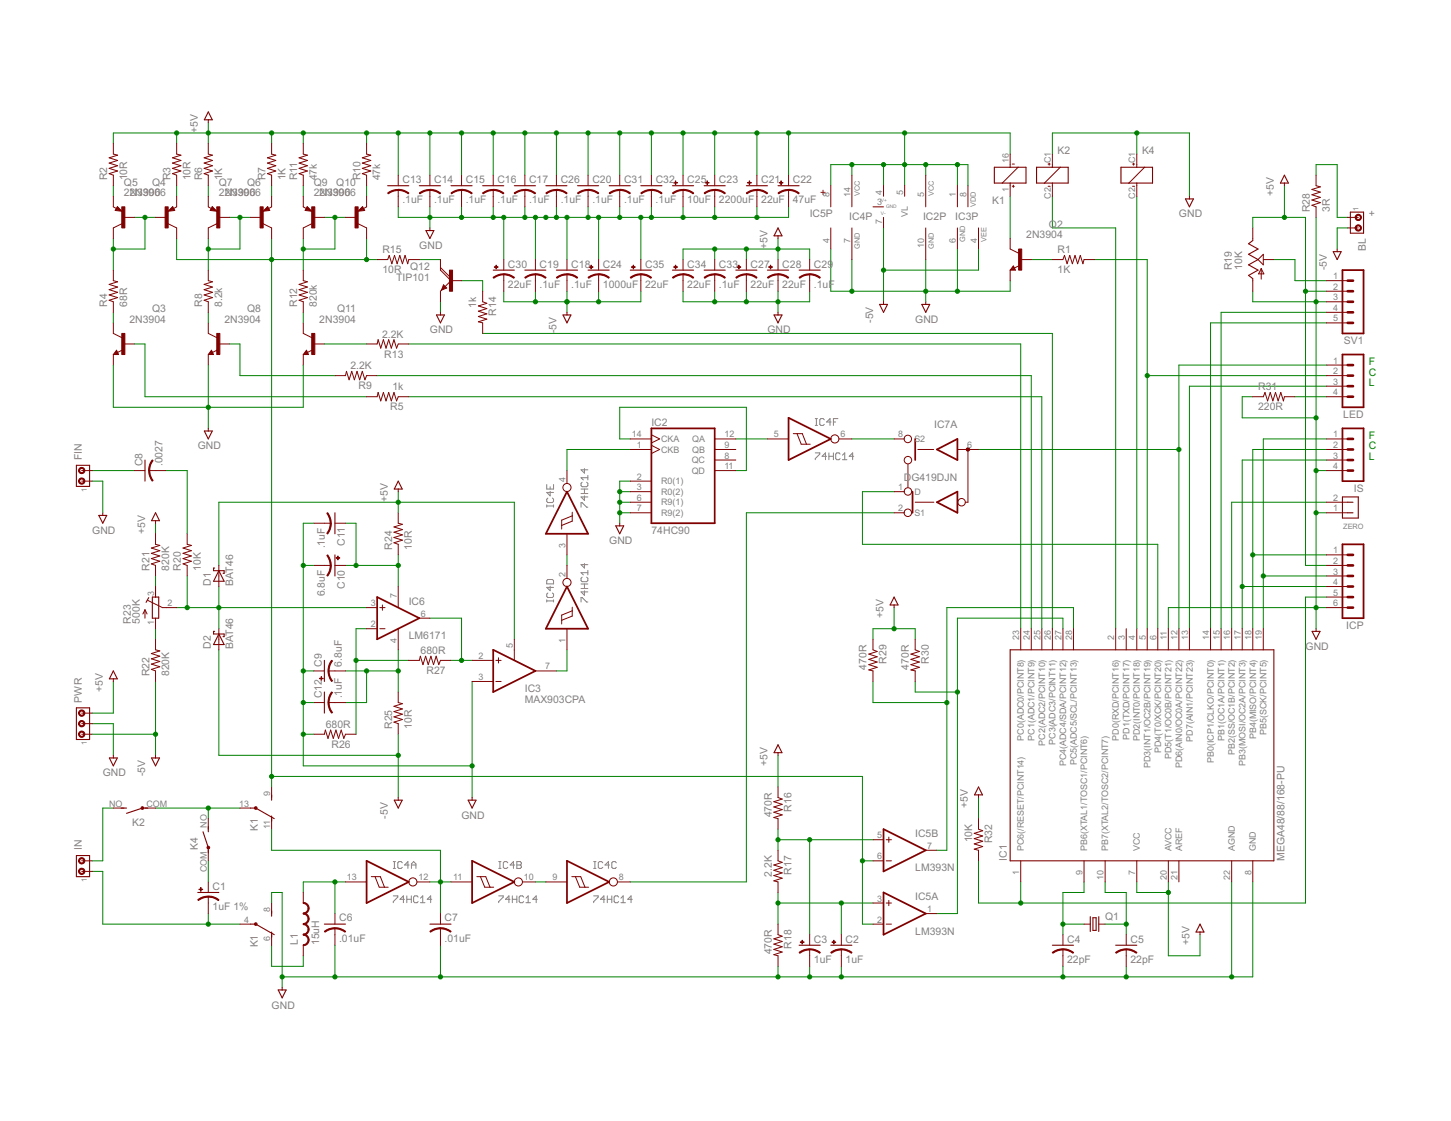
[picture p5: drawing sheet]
<svg xmlns="http://www.w3.org/2000/svg" width="279mm" height="216mm" viewBox="0 0 279 216" stroke-linecap="round" stroke-linejoin="round" font-family="sans-serif">
<defs><g id="words">
<g font-size="2.2" fill="#808080">
<text x="38.1" y="25.6" transform="rotate(-90 38.1 25.6)">+5V</text>
<text x="203.7" y="29.7">K2</text>
<text x="219.9" y="29.7">K4</text>
<text x="20.6" y="34.8" transform="rotate(-90 20.6 34.8)">R2</text>
<text x="23.9" y="35.8">Q5</text>
<text x="24.5" y="34.8" transform="rotate(-90 24.5 34.8)">10R</text>
<text x="29.3" y="35.8">Q4</text>
<text x="32.8" y="34.8" transform="rotate(-90 32.8 34.8)">R3</text>
<text x="36.7" y="34.8" transform="rotate(-90 36.7 34.8)">10R</text>
<text x="38.9" y="34.8" transform="rotate(-90 38.9 34.8)">R6</text>
<text x="42.1" y="35.8">Q7</text>
<text x="42.8" y="34.8" transform="rotate(-90 42.8 34.8)">1K</text>
<text x="47.6" y="35.8">Q6</text>
<text x="51.1" y="34.8" transform="rotate(-90 51.1 34.8)">R7</text>
<text x="54.9" y="34.8" transform="rotate(-90 54.9 34.8)">1K</text>
<text x="57.2" y="34.8" transform="rotate(-90 57.2 34.8)">R11</text>
<text x="60.4" y="35.8">Q9</text>
<text x="61" y="34.8" transform="rotate(-90 61 34.8)">47k</text>
<text x="64.7" y="35.8">Q10</text>
<text x="69.4" y="34.8" transform="rotate(-90 69.4 34.8)">R10</text>
<text x="73.2" y="34.8" transform="rotate(-90 73.2 34.8)">47k</text>
<text x="77.5" y="35.3">C13</text>
<text x="83.6" y="35.3">C14</text>
<text x="89.7" y="35.3">C15</text>
<text x="95.8" y="35.3">C16</text>
<text x="101.9" y="35.3">C17</text>
<text x="108" y="35.3">C26</text>
<text x="114.1" y="35.3">C20</text>
<text x="120.2" y="35.3">C31</text>
<text x="126.3" y="35.3">C32</text>
<text x="132.3" y="35.3">C25</text>
<text x="138.4" y="35.3">C23</text>
<text x="146.6" y="35.3">C21</text>
<text x="152.7" y="35.3">C22</text>
<text x="23.9" y="37.8">2N3906</text>
<text x="24.9" y="37.8">2N3906</text>
<text x="42.1" y="37.8">2N3906</text>
<text x="43.2" y="37.8">2N3906</text>
<text x="60.4" y="37.8">2N3906</text>
<text x="61.5" y="37.8">2N3906</text>
<text x="77.5" y="39.1">.1uF</text>
<text x="83.6" y="39.1">.1uF</text>
<text x="89.7" y="39.1">.1uF</text>
<text x="95.8" y="39.1">.1uF</text>
<text x="101.9" y="39.1">.1uF</text>
<text x="108" y="39.1">.1uF</text>
<text x="114.1" y="39.1">.1uF</text>
<text x="120.2" y="39.1">.1uF</text>
<text x="126.3" y="39.1">.1uF</text>
<text x="132.3" y="39.1">10uF</text>
<text x="138.4" y="39.1">2200uF</text>
<text x="146.6" y="39.1">22uF 47uF</text>
<text x="155.9" y="41.9">IC5P</text>
<text x="191" y="39.2">K1</text>
<text x="227" y="41.9">GND</text>
<text x="245.3" y="37.8" transform="rotate(-90 245.3 37.8)">+5V</text>
<text x="252.2" y="40.9" transform="rotate(-90 252.2 40.9)">R28</text>
<text x="256.1" y="40.9" transform="rotate(-90 256.1 40.9)">3R</text>
<text x="263.6" y="41.9">+</text>
<text x="80.7" y="48">GND</text>
<text x="147.8" y="48" transform="rotate(-90 147.8 48)">+5V</text>
<text x="163.5" y="42.4">IC4P</text>
<text x="177.8" y="42.4">IC2P</text>
<text x="184" y="42.4">IC3P</text>
<text x="197.6" y="45.9">2N3904</text>
<text x="202" y="43.9">Q2</text>
<text x="73.6" y="48.8">R15</text>
<text x="73.6" y="52.6">10R</text>
<text x="79" y="52">Q12</text>
<text x="97.8" y="51.5">C30</text>
<text x="103.9" y="51.5">C19</text>
<text x="110" y="51.5">C18</text>
<text x="116.1" y="51.5">C24</text>
<text x="124.2" y="51.5">C35</text>
<text x="132.3" y="51.5">C34</text>
<text x="138.4" y="51.5">C33</text>
<text x="144.5" y="51.5">C27</text>
<text x="150.6" y="51.5">C28</text>
<text x="156.7" y="51.5">C29</text>
<text x="203.7" y="48.8">R1</text>
<text x="203.7" y="52.6">1K</text>
<text x="237.2" y="52" transform="rotate(-90 237.2 52)">R19</text>
<text x="239.2" y="52" transform="rotate(-90 239.2 52)">10K</text>
<text x="255.5" y="52" transform="rotate(-90 255.5 52)">-5V</text>
<text x="263" y="48.4" transform="rotate(-90 263 48.4)">BL</text>
<text x="20.6" y="59.1" transform="rotate(-90 20.6 59.1)">R4</text>
<text x="24.5" y="59.1" transform="rotate(-90 24.5 59.1)">68R</text>
<text x="38.9" y="59.1" transform="rotate(-90 38.9 59.1)">R8</text>
<text x="42.8" y="59.1" transform="rotate(-90 42.8 59.1)">8.2k</text>
<text x="57.2" y="59.1" transform="rotate(-90 57.2 59.1)">R12</text>
<text x="61" y="59.1" transform="rotate(-90 61 59.1)">820k</text>
<text x="76.3" y="54.1">TIP101</text>
<text x="91.7" y="59.2" transform="rotate(-90 91.7 59.2)">1k</text>
<text x="97.8" y="55.4">22uF</text>
<text x="103.9" y="55.4">.1uF</text>
<text x="110" y="55.4">.1uF</text>
<text x="116.1" y="55.4">1000uF</text>
<text x="124.2" y="55.4">22uF</text>
<text x="132.3" y="55.4">22uF</text>
<text x="138.4" y="55.4">.1uF</text>
<text x="144.5" y="55.4">22uF 22uF</text>
<text x="156.7" y="55.4">.1uF</text>
<text x="24.9" y="62.2">2N3904</text>
<text x="29.3" y="60.2">Q3</text>
<text x="43.2" y="62.2">2N3904</text>
<text x="47.6" y="60.2">Q8</text>
<text x="61.5" y="62.2">2N3904</text>
<text x="64.9" y="60.2">Q11</text>
<text x="73.6" y="65">2.2K</text>
<text x="82.8" y="64.2">GND</text>
<text x="95.6" y="60.8" transform="rotate(-90 95.6 60.8)">R14</text>
<text x="107.2" y="64.2" transform="rotate(-90 107.2 64.2)">-5V</text>
<text x="147.8" y="64.2">GND</text>
<text x="168.1" y="62.2" transform="rotate(-90 168.1 62.2)">-5V</text>
<text x="176.2" y="62.2">GND</text>
<text x="67.5" y="71.1">2.2K</text>
<text x="74" y="68.9">R13</text>
<text x="258.8" y="66.2">SV1</text>
<text x="69" y="75">R9</text>
<text x="75.6" y="75.2">1k</text>
<text x="242.3" y="75.2">R31</text>
<text x="75.1" y="79">R5</text>
<text x="125.4" y="82">IC2</text>
<text x="179.9" y="82.5">IC7A</text>
<text x="242.3" y="79">220R</text>
<text x="258.7" y="80.5">LED</text>
<text x="15.7" y="88.6" transform="rotate(-90 15.7 88.6)">FIN</text>
<text x="27.4" y="89.8" transform="rotate(-90 27.4 89.8)">C8</text>
<text x="31.3" y="89.8" transform="rotate(-90 31.3 89.8)">.0027</text>
<text x="38.1" y="86.6">GND</text>
<text x="174" y="92.7">DG419DJN</text>
<text x="260.7" y="94.7">IS</text>
<text x="74.6" y="96.7" transform="rotate(-90 74.6 96.7)">+5V</text>
<text x="17.8" y="102.8">GND</text>
<text x="27.9" y="102.8" transform="rotate(-90 27.9 102.8)">+5V</text>
<text x="62.6" y="105.6" transform="rotate(-90 62.6 105.6)">.1uF</text>
<text x="66.4" y="105.1" transform="rotate(-90 66.4 105.1)">C11</text>
<text x="75.5" y="105.9" transform="rotate(-90 75.5 105.9)">R24</text>
<text x="79.3" y="105.9" transform="rotate(-90 79.3 105.9)">10R</text>
<text x="117.3" y="104.8">GND</text>
<text x="125.4" y="102.8">74HC90</text>
<text x="28.8" y="109.9" transform="rotate(-90 28.8 109.9)">R21</text>
<text x="32.6" y="109.9" transform="rotate(-90 32.6 109.9)">820K</text>
<text x="34.9" y="109.9" transform="rotate(-90 34.9 109.9)">R20</text>
<text x="38.7" y="109.9" transform="rotate(-90 38.7 109.9)">10K</text>
<text x="40.6" y="112.8" transform="rotate(-90 40.6 112.8)">D1</text>
<text x="44.9" y="112.8" transform="rotate(-90 44.9 112.8)">BAT46</text>
<text x="66.4" y="113.4" transform="rotate(-90 66.4 113.4)">C10</text>
<text x="62.6" y="114.9" transform="rotate(-90 62.6 114.9)">6.8uF</text>
<text x="78.7" y="116.5">IC6</text>
<text x="170.1" y="119.1" transform="rotate(-90 170.1 119.1)">+5V</text>
<text x="25.2" y="120.1" transform="rotate(-90 25.2 120.1)">R23</text>
<text x="26.9" y="120.1" transform="rotate(-90 26.9 120.1)">500K</text>
<text x="40.6" y="125" transform="rotate(-90 40.6 125)">D2</text>
<text x="44.9" y="125" transform="rotate(-90 44.9 125)">BAT46</text>
<text x="78.7" y="123.1">LM6171</text>
<text x="81" y="126">680R</text>
<text x="251.4" y="125.2">GND</text>
<text x="259.2" y="121.1">ICP</text>
<text x="28.8" y="130.2" transform="rotate(-90 28.8 130.2)">R22</text>
<text x="32.6" y="130.2" transform="rotate(-90 32.6 130.2)">820K</text>
<text x="62" y="128.4" transform="rotate(-90 62 128.4)">C9</text>
<text x="65.8" y="128.4" transform="rotate(-90 65.8 128.4)">6.8uF</text>
<text x="82.1" y="129.8">R27</text>
<text x="166.9" y="129" transform="rotate(-90 166.9 129)">470R</text>
<text x="170.7" y="127.9" transform="rotate(-90 170.7 127.9)">R29</text>
<text x="175" y="129" transform="rotate(-90 175 129)">470R</text>
<text x="178.8" y="127.9" transform="rotate(-90 178.8 127.9)">R30</text>
<text x="15.7" y="135.3" transform="rotate(-90 15.7 135.3)">PWR</text>
<text x="19.8" y="133.3" transform="rotate(-90 19.8 133.3)">+5V</text>
<text x="62" y="134.5" transform="rotate(-90 62 134.5)">C12</text>
<text x="65.8" y="134.5" transform="rotate(-90 65.8 134.5)">.1uF</text>
<text x="101.1" y="133.3">IC3</text>
<text x="101.1" y="135.3">MAX903CPA</text>
<text x="62.7" y="140.2">680R</text>
<text x="75.5" y="140.4" transform="rotate(-90 75.5 140.4)">R25</text>
<text x="79.3" y="140.4" transform="rotate(-90 79.3 140.4)">10R</text>
<text x="19.8" y="149.5">GND</text>
<text x="27.9" y="149.5" transform="rotate(-90 27.9 149.5)">-5V</text>
<text x="63.8" y="144">R26</text>
<text x="147.8" y="147.5" transform="rotate(-90 147.8 147.5)">+5V</text>
<text x="186.4" y="155.6" transform="rotate(-90 186.4 155.6)">+5V</text>
<text x="25.5" y="159.1">K2</text>
<text x="49.7" y="160.1" transform="rotate(-90 49.7 160.1)">K1</text>
<text x="74.6" y="157.7" transform="rotate(-90 74.6 157.7)">-5V</text>
<text x="88.9" y="157.7">GND</text>
<text x="148.6" y="157.4" transform="rotate(-90 148.6 157.4)">470R</text>
<text x="152.4" y="156.3" transform="rotate(-90 152.4 156.3)">R16</text>
<text x="176.2" y="161.2">IC5B</text>
<text x="15.7" y="163.8" transform="rotate(-90 15.7 163.8)">IN</text>
<text x="38.1" y="163.8" transform="rotate(-90 38.1 163.8)">K4</text>
<text x="176.2" y="167.8">LM393N</text>
<text x="187.2" y="162.3" transform="rotate(-90 187.2 162.3)">10K</text>
<text x="191" y="162.4" transform="rotate(-90 191 162.4)">R32</text>
<text x="193.9" y="165.8" transform="rotate(-90 193.9 165.8)">IC1</text>
<text x="247.3" y="165.8" transform="rotate(-90 247.3 165.8)">MEGA48/88/168-PU</text>
<text x="40.9" y="171.4">C1</text>
<text x="148.6" y="168.9" transform="rotate(-90 148.6 168.9)">2.2K</text>
<text x="152.4" y="168.5" transform="rotate(-90 152.4 168.5)">R17</text>
<text x="176.2" y="173.4">IC5A</text>
<text x="40.9" y="175.2">1uF 1%</text>
<text x="65.3" y="177.5">C6</text>
<text x="85.6" y="177.5">C7</text>
<text x="212.8" y="177.2">Q1</text>
<text x="49.7" y="182.5" transform="rotate(-90 49.7 182.5)">K1</text>
<text x="57.4" y="182" transform="rotate(-90 57.4 182)">L1</text>
<text x="61.4" y="182" transform="rotate(-90 61.4 182)">15uH</text>
<text x="65.3" y="181.3">.01uF</text>
<text x="85.6" y="181.3">.01uF</text>
<text x="148.6" y="183.8" transform="rotate(-90 148.6 183.8)">470R</text>
<text x="152.4" y="182.7" transform="rotate(-90 152.4 182.7)">R18</text>
<text x="156.7" y="185.4">1uF</text>
<text x="156.7" y="181.5">C3</text>
<text x="162.8" y="181.5">C2</text>
<text x="162.8" y="185.4">1uF</text>
<text x="176.2" y="180">LM393N</text>
<text x="205.5" y="181.5">C4</text>
<text x="205.5" y="185.4">22pF</text>
<text x="217.7" y="181.5">C5</text>
<text x="217.7" y="185.4">22pF</text>
<text x="229.1" y="182" transform="rotate(-90 229.1 182)">+5V</text>
<text x="52.3" y="194.2">GND</text>
</g>
<text font-size="2.2" fill="#800000" x="157.9" y="37.8">+</text>
<g font-size="2.2" fill="#008000">
<text x="263.6" y="70.3">F</text>
<text x="263.6" y="72.3">C</text>
<text x="263.6" y="74.4">L</text>
<text x="263.6" y="84.5">F</text>
<text x="263.6" y="86.6">C</text>
<text x="263.6" y="88.6">L</text>
</g>
<g font-size="1.9" fill="#808080">
<text x="194.2" y="31.4" transform="rotate(-90 194.2 31.4)">16</text>
<text x="202.4" y="31.4" transform="rotate(-90 202.4 31.4)">C1</text>
<text x="218.6" y="31.4" transform="rotate(-90 218.6 31.4)">C1</text>
<text x="159.7" y="38" transform="rotate(-90 159.7 38)">8</text>
<text x="163.8" y="38" transform="rotate(-90 163.8 38)">14</text>
<text x="168.9" y="39.6">3</text>
<text x="169.9" y="37.5" transform="rotate(-90 169.9 37.5)">4</text>
<text x="173.9" y="37.5" transform="rotate(-90 173.9 37.5)">5</text>
<text x="174.8" y="41.8" transform="rotate(-90 174.8 41.8)">VL</text>
<text x="178" y="38" transform="rotate(-90 178 38)">5</text>
<text x="184.1" y="38" transform="rotate(-90 184.1 38)">1</text>
<text x="186.1" y="38" transform="rotate(-90 186.1 38)">8</text>
<text x="194.2" y="37" transform="rotate(-90 194.2 37)">1</text>
<text x="202.4" y="38.2" transform="rotate(-90 202.4 38.2)">C2</text>
<text x="218.6" y="38.2" transform="rotate(-90 218.6 38.2)">C2</text>
<text x="159.7" y="46.7" transform="rotate(-90 159.7 46.7)">4</text>
<text x="163.8" y="46.7" transform="rotate(-90 163.8 46.7)">7</text>
<text x="169.9" y="43.1" transform="rotate(-90 169.9 43.1)">7</text>
<text x="178" y="47.7" transform="rotate(-90 178 47.7)">10</text>
<text x="184.1" y="46.7" transform="rotate(-90 184.1 46.7)">6</text>
<text x="188.1" y="46.7" transform="rotate(-90 188.1 46.7)">4</text>
<text x="256.7" y="53.8">1</text>
<text x="256.7" y="55.8">2</text>
<text x="256.7" y="57.8">3</text>
<text x="256.7" y="59.9">4</text>
<text x="256.7" y="61.9">5</text>
<text x="256.7" y="70">1</text>
<text x="256.7" y="72.1">2</text>
<text x="256.7" y="74.1">3</text>
<text x="256.7" y="76.1">4</text>
<text x="121.7" y="84.2">14</text>
<text x="122.6" y="86.3">1</text>
<text x="127.3" y="87.2">CKB</text>
<text x="127.3" y="85.1">CKA</text>
<text x="133.2" y="89.2">QC</text>
<text x="133.3" y="87.2">QB</text>
<text x="133.3" y="85.2">QA</text>
<text x="139.5" y="88.3">8</text>
<text x="139.5" y="86.3">9</text>
<text x="139.5" y="84.2">12</text>
<text x="149" y="84.2">5</text>
<text x="161.8" y="84.2">6</text>
<text x="173" y="84.2">8</text>
<text x="176.1" y="85.2">S2</text>
<text x="186.2" y="86.3">6</text>
<text x="256.7" y="84.2">1</text>
<text x="256.7" y="86.3">2</text>
<text x="256.7" y="88.3">3</text>
<text x="108.9" y="92.8" transform="rotate(-90 108.9 92.8)">4</text>
<text x="122.6" y="92.4">2</text>
<text x="122.6" y="94.4">3</text>
<text x="127.3" y="93.3">R0(1)</text>
<text x="127.3" y="95.3">R0(2)</text>
<text x="133.2" y="91.2">QD</text>
<text x="139.5" y="90.3">11</text>
<text x="173" y="94.4">1</text>
<text x="176.1" y="95.3">D</text>
<text x="256.7" y="90.3">4</text>
<text x="122.6" y="96.4">6</text>
<text x="122.6" y="98.5">7</text>
<text x="127.3" y="97.3">R9(1)</text>
<text x="127.3" y="99.4">R9(2)</text>
<text x="173" y="98.5">2</text>
<text x="176.1" y="99.4">S1</text>
<text x="256.7" y="98.5">1</text>
<text x="256.7" y="96.4">2</text>
<text x="108.9" y="105.6" transform="rotate(-90 108.9 105.6)">3</text>
<text x="256.7" y="106.6">1</text>
<text x="108.9" y="111.1" transform="rotate(-90 108.9 111.1)">2</text>
<text x="256.7" y="108.6">2</text>
<text x="256.7" y="110.7">3</text>
<text x="256.7" y="112.7">4</text>
<text x="29.7" y="114.7" transform="rotate(-90 29.7 114.7)">3</text>
<text x="32.3" y="116.8">2</text>
<text x="71.4" y="116.8">3</text>
<text x="76.4" y="115.2" transform="rotate(-90 76.4 115.2)">7</text>
<text x="81" y="118.8">6</text>
<text x="256.7" y="114.7">5</text>
<text x="256.7" y="116.8">6</text>
<text x="29.7" y="120.3" transform="rotate(-90 29.7 120.3)">1</text>
<text x="71.4" y="120.8">2</text>
<text x="76.4" y="123.9" transform="rotate(-90 76.4 123.9)">4</text>
<text x="98.7" y="124.9" transform="rotate(-90 98.7 124.9)">5</text>
<text x="108.9" y="123.9" transform="rotate(-90 108.9 123.9)">1</text>
<text x="196.3" y="123.3" transform="rotate(-90 196.3 123.3)">23</text>
<text x="198.3" y="123.3" transform="rotate(-90 198.3 123.3)">24</text>
<text x="200.3" y="123.3" transform="rotate(-90 200.3 123.3)">25</text>
<text x="202.4" y="123.3" transform="rotate(-90 202.4 123.3)">26</text>
<text x="204.4" y="123.3" transform="rotate(-90 204.4 123.3)">27</text>
<text x="206.4" y="123.3" transform="rotate(-90 206.4 123.3)">28</text>
<text x="214.5" y="123.3" transform="rotate(-90 214.5 123.3)">2</text>
<text x="216.6" y="123.3" transform="rotate(-90 216.6 123.3)">3</text>
<text x="218.6" y="123.3" transform="rotate(-90 218.6 123.3)">4</text>
<text x="220.6" y="123.3" transform="rotate(-90 220.6 123.3)">5</text>
<text x="222.7" y="123.3" transform="rotate(-90 222.7 123.3)">6</text>
<text x="224.7" y="123.3" transform="rotate(-90 224.7 123.3)">11</text>
<text x="226.7" y="123.3" transform="rotate(-90 226.7 123.3)">12</text>
<text x="228.8" y="123.3" transform="rotate(-90 228.8 123.3)">13</text>
<text x="232.8" y="123.3" transform="rotate(-90 232.8 123.3)">14</text>
<text x="234.9" y="123.3" transform="rotate(-90 234.9 123.3)">15</text>
<text x="236.9" y="123.3" transform="rotate(-90 236.9 123.3)">16</text>
<text x="238.9" y="123.3" transform="rotate(-90 238.9 123.3)">17</text>
<text x="241" y="123.3" transform="rotate(-90 241 123.3)">18</text>
<text x="243" y="123.3" transform="rotate(-90 243 123.3)">19</text>
<text x="92.1" y="131">3</text>
<text x="92.1" y="126.9">2</text>
<text x="105" y="128.9">7</text>
<text x="197.2" y="142.6" transform="rotate(-90 197.2 142.6)">PC0(ADC0/PCINT8)</text>
<text x="199.2" y="142.6" transform="rotate(-90 199.2 142.6)">PC1(ADC1/PCINT9)</text>
<text x="201.2" y="143.6" transform="rotate(-90 201.2 143.6)">PC2(ADC2/PCINT10)</text>
<text x="203.3" y="143.4" transform="rotate(-90 203.3 143.4)">PC3(ADC3/PCINT11)</text>
<text x="215.4" y="142.6" transform="rotate(-90 215.4 142.6)">PD0(RXD/PCINT16)</text>
<text x="217.5" y="142.5" transform="rotate(-90 217.5 142.5)">PD1(TXD/PCINT17)</text>
<text x="219.5" y="142.8" transform="rotate(-90 219.5 142.8)">PD2(INT0/PCINT18)</text>
<text x="229.7" y="142.8" transform="rotate(-90 229.7 142.8)">PD7(AIN1/PCINT23)</text>
<text x="235.8" y="142.7" transform="rotate(-90 235.8 142.7)">PB1(OC1A/PCINT1)</text>
<text x="241.9" y="142.4" transform="rotate(-90 241.9 142.4)">PB4(MISO/PCINT4)</text>
<text x="243.9" y="141.5" transform="rotate(-90 243.9 141.5)">PB5(SCK/PCINT5)</text>
<text x="205.3" y="147.6" transform="rotate(-90 205.3 147.6)">PC4(ADC4/SDA/PCINT12)</text>
<text x="207.3" y="147.4" transform="rotate(-90 207.3 147.4)">PC5(ADC5/SCL/PCINT13)</text>
<text x="221.5" y="147.9" transform="rotate(-90 221.5 147.9)">PD3(INT1/OC2B/PCINT19)</text>
<text x="223.6" y="145" transform="rotate(-90 223.6 145)">PD4(T0/XCK/PCINT20)</text>
<text x="225.6" y="146.2" transform="rotate(-90 225.6 146.2)">PD5(T1/OC0B/PCINT21)</text>
<text x="227.6" y="148" transform="rotate(-90 227.6 148)">PD6(AIN0/OC0A/PCINT22)</text>
<text x="233.7" y="147" transform="rotate(-90 233.7 147)">PB0(ICP1/CLKO/PCINT0)</text>
<text x="237.8" y="145.4" transform="rotate(-90 237.8 145.4)">PB2(SS/OC1B/PCINT2)</text>
<text x="239.8" y="147.5" transform="rotate(-90 239.8 147.5)">PB3(MOSI/OC2A/PCINT3)</text>
<text x="21" y="155.4">NO</text>
<text x="28.2" y="155.4">COM</text>
<text x="46" y="155.4">13</text>
<text x="52" y="153.3" transform="rotate(-90 52 153.3)">9</text>
<text x="39.8" y="159.4" transform="rotate(-90 39.8 159.4)">NO</text>
<text x="52" y="159.7" transform="rotate(-90 52 159.7)">11</text>
<text x="168.9" y="161.4">5</text>
<text x="168.9" y="165.5">6</text>
<text x="178.5" y="163.5">7</text>
<text x="197.2" y="163.9" transform="rotate(-90 197.2 163.9)">PC6(/RESET/PCINT14)</text>
<text x="209.3" y="163.9" transform="rotate(-90 209.3 163.9)">PB6(XTAL1/TOSC1/PCINT6)</text>
<text x="213.4" y="163.9" transform="rotate(-90 213.4 163.9)">PB7(XTAL2/TOSC2/PCINT7)</text>
<text x="219.5" y="163.9" transform="rotate(-90 219.5 163.9)">VCC</text>
<text x="225.6" y="163.9" transform="rotate(-90 225.6 163.9)">AVCC</text>
<text x="227.6" y="163.9" transform="rotate(-90 227.6 163.9)">AREF</text>
<text x="237.8" y="163.9" transform="rotate(-90 237.8 163.9)">AGND</text>
<text x="241.9" y="163.9" transform="rotate(-90 241.9 163.9)">GND</text>
<text x="39.8" y="168" transform="rotate(-90 39.8 168)">COM</text>
<text x="66.8" y="169.6">13</text>
<text x="80.6" y="169.6">12</text>
<text x="87.3" y="169.6">11</text>
<text x="100.9" y="169.6">10</text>
<text x="106.4" y="169.6">9</text>
<text x="119.2" y="169.6">8</text>
<text x="168.9" y="173.6">3</text>
<text x="196.3" y="168.6" transform="rotate(-90 196.3 168.6)">1</text>
<text x="208.5" y="168.6" transform="rotate(-90 208.5 168.6)">9</text>
<text x="212.5" y="169.6" transform="rotate(-90 212.5 169.6)">10</text>
<text x="218.6" y="168.6" transform="rotate(-90 218.6 168.6)">7</text>
<text x="224.7" y="169.6" transform="rotate(-90 224.7 169.6)">20</text>
<text x="226.7" y="169.6" transform="rotate(-90 226.7 169.6)">21</text>
<text x="236.9" y="169.6" transform="rotate(-90 236.9 169.6)">22</text>
<text x="241" y="168.6" transform="rotate(-90 241 168.6)">8</text>
<text x="47" y="177.7">4</text>
<text x="52" y="175.7" transform="rotate(-90 52 175.7)">8</text>
<text x="168.9" y="177.7">2</text>
<text x="178.5" y="175.7">1</text>
<text x="52" y="181.3" transform="rotate(-90 52 181.3)">6</text>
</g>
<g font-size="1.6" fill="#808080">
<text x="165.6" y="37.8" transform="rotate(-90 165.6 37.8)">VCC</text>
<text x="179.8" y="37.8" transform="rotate(-90 179.8 37.8)">VCC</text>
<text x="187.9" y="39.9" transform="rotate(-90 187.9 39.9)">VDD</text>
<text x="261.6" y="40.6" transform="rotate(-90 261.6 40.6)">1</text>
<text x="165.6" y="48" transform="rotate(-90 165.6 48)">GND</text>
<text x="179.8" y="48" transform="rotate(-90 179.8 48)">GND</text>
<text x="185.9" y="46.5" transform="rotate(-90 185.9 46.5)">GND</text>
<text x="189.9" y="46.5" transform="rotate(-90 189.9 46.5)">VEE</text>
<text x="16.7" y="94.7" transform="rotate(-90 16.7 94.7)">1</text>
<text x="258.6" y="101.8">ZERO</text>
<text x="16.7" y="143.4" transform="rotate(-90 16.7 143.4)">1</text>
<text x="16.7" y="169.9" transform="rotate(-90 16.7 169.9)">1</text>
</g>
<g font-size="1" fill="#808080">
<text x="169.6" y="38.8">V+</text>
<text x="169.6" y="41.5">V-</text>
<text x="170.6" y="40">GND</text>
</g>
</g></defs>
<g fill="#008000" stroke="#008000" stroke-width=".19">
<path d="M17.8 165.8h2z"/>
<path d="M19.8 155.6v10.2z"/>
<path d="M19.8 155.6h2z"/>
<path d="M17.8 167.8h2z"/>
<path d="M19.8 167.8v10.2z"/>
<path d="M40.1 178h6.1z"/>
<path d="M19.8 178h20.3z"/>
<path d="M40.1 176v2z"/>
<path d="M40.1 155.6h6.1z"/>
<path d="M40.1 155.6v2.1z"/>
<path d="M29.9 155.6h10.2z"/>
<path d="M40.1 165.8v4.1z"/>
<path d="M21.8 70.3v8.1z"/>
<path d="M21.8 78.4h18.3z"/>
<path d="M40.1 78.4h18.3z"/>
<path d="M58.4 70.3v8.1z"/>
<path d="M40.1 70.3v8.1z"/>
<path d="M40.1 78.4v4.1z"/>
<path d="M52.3 171.9v2z"/>
<path d="M52.3 171.9h2z"/>
<path d="M54.3 171.9v16.2z"/>
<path d="M54.3 188.1v2.1z"/>
<path d="M54.3 188.1h10.2z"/>
<path d="M64.5 182v6.1z"/>
<path d="M64.5 188.1h20.3z"/>
<path d="M84.8 182v6.1z"/>
<path d="M149.8 186.1v2z"/>
<path d="M84.8 188.1h65z"/>
<path d="M149.8 188.1h6.1z"/>
<path d="M155.9 186.1v2z"/>
<path d="M155.9 188.1h6.1z"/>
<path d="M162 186.1v2z"/>
<path d="M204.7 186.1v2z"/>
<path d="M204.7 188.1h12.2z"/>
<path d="M216.9 186.1v2z"/>
<path d="M162 188.1h42.7z"/>
<path d="M216.9 188.1h20.3z"/>
<path d="M237.2 188.1h4z"/>
<path d="M241.2 169.9v18.2z"/>
<path d="M237.2 169.9v18.2z"/>
<path d="M253.4 117h2.1z"/>
<path d="M253.4 117v4.1z"/>
<path d="M253.4 98.8v18.2z"/>
<path d="M253.4 90.6v8.2z"/>
<path d="M253.4 90.6h2.1z"/>
<path d="M253.4 98.8h2.1z"/>
<path d="M253.4 80.5v10.1z"/>
<path d="M253.4 58.1v22.4z"/>
<path d="M253.4 58.1h2.1z"/>
<path d="M241.2 58.1h12.2z"/>
<path d="M241.2 56.1v2z"/>
<path d="M253.4 41.9v16.2z"/>
<path d="M239.2 76.4h2z"/>
<path d="M239.2 76.4v4.1z"/>
<path d="M239.2 80.5h14.2z"/>
<path d="M225 117v4.1z"/>
<path d="M225 117h28.4z"/>
<path d="M17.8 92.7h2z"/>
<path d="M19.8 92.7v6.1z"/>
<path d="M90.9 131.2v16.3z"/>
<path d="M90.9 147.5v6.1z"/>
<path d="M58.4 141.4h2z"/>
<path d="M58.4 129.2h2z"/>
<path d="M58.4 129.2v6.1z"/>
<path d="M58.4 135.3v6.1z"/>
<path d="M58.4 108.9h2z"/>
<path d="M58.4 108.9v20.3z"/>
<path d="M58.4 147.5h32.5z"/>
<path d="M58.4 141.4v6.1z"/>
<path d="M58.4 100.8h2z"/>
<path d="M58.4 100.8v8.1z"/>
<path d="M58.4 135.3h2z"/>
<path d="M119.3 98.8h2.1z"/>
<path d="M119.3 98.8v2z"/>
<path d="M119.3 96.7h2.1z"/>
<path d="M119.3 96.7v2.1z"/>
<path d="M119.3 94.7h2.1z"/>
<path d="M119.3 94.7v2z"/>
<path d="M119.3 92.7h2.1z"/>
<path d="M119.3 92.7v2z"/>
<path d="M84.8 58.1v2.1z"/>
<path d="M184.4 48v8.1z"/>
<path d="M178.3 56.1h6.1z"/>
<path d="M178.3 50v6.1z"/>
<path d="M164 56.1h14.3z"/>
<path d="M164 50v6.1z"/>
<path d="M160 48v8.1z"/>
<path d="M160 56.1h4z"/>
<path d="M178.3 56.1v2z"/>
<path d="M194.5 54.1v2z"/>
<path d="M184.4 56.1h10.1z"/>
<path d="M202.6 25.6v4.1z"/>
<path d="M202.6 25.6h16.3z"/>
<path d="M218.9 25.6v4.1z"/>
<path d="M218.9 25.6h10.1z"/>
<path d="M229 25.6v12.2z"/>
<path d="M17.8 139.4h4z"/>
<path d="M21.8 139.4v6.1z"/>
<path d="M76.7 39.8v2.1z"/>
<path d="M76.7 41.9h6.1z"/>
<path d="M82.8 41.9h6.1z"/>
<path d="M88.9 41.9h8.1z"/>
<path d="M95 41.9h2z"/>
<path d="M95 41.9h6.1z"/>
<path d="M101.1 39.8v2.1z"/>
<path d="M82.8 39.8v2.1z"/>
<path d="M88.9 39.8v2.1z"/>
<path d="M95 39.8v2.1z"/>
<path d="M82.8 41.9v2z"/>
<path d="M101.1 41.9h2z"/>
<path d="M103.1 41.9h2z"/>
<path d="M105.1 41.9h2z"/>
<path d="M107.1 41.9h2.1z"/>
<path d="M109.2 41.9h4z"/>
<path d="M113.2 41.9h2.1z"/>
<path d="M115.3 41.9h4z"/>
<path d="M119.3 41.9h4.1z"/>
<path d="M123.4 41.9h2z"/>
<path d="M125.4 41.9h6.1z"/>
<path d="M131.5 41.9h6.1z"/>
<path d="M137.6 41.9h8.1z"/>
<path d="M145.7 41.9h6.1z"/>
<path d="M151.8 39.8v2.1z"/>
<path d="M145.7 39.8v2.1z"/>
<path d="M137.6 39.8v2.1z"/>
<path d="M131.5 39.8v2.1z"/>
<path d="M107.1 39.8v2.1z"/>
<path d="M97 41.9v8.1z"/>
<path d="M113.2 39.8v2.1z"/>
<path d="M119.3 39.8v2.1z"/>
<path d="M125.4 39.8v2.1z"/>
<path d="M103.1 41.9v8.1z"/>
<path d="M109.2 41.9v8.1z"/>
<path d="M115.3 41.9v8.1z"/>
<path d="M123.4 41.9v8.1z"/>
<path d="M143.7 58.1h6.1z"/>
<path d="M143.7 56.1v2z"/>
<path d="M149.8 56.1v2z"/>
<path d="M149.8 58.1v2.1z"/>
<path d="M149.8 58.1h6.1z"/>
<path d="M155.9 56.1v2z"/>
<path d="M137.6 58.1h6.1z"/>
<path d="M137.6 56.1v2z"/>
<path d="M131.5 58.1h6.1z"/>
<path d="M131.5 56.1v2z"/>
<path d="M149.8 145.5v6.1z"/>
<path d="M231.1 180v4.1z"/>
<path d="M218.9 169.9v2z"/>
<path d="M218.9 171.9h6.1z"/>
<path d="M225 169.9v2z"/>
<path d="M225 184.1h6.1z"/>
<path d="M225 171.9v12.2z"/>
<path d="M29.9 100.8v2z"/>
<path d="M76.7 96.7v2.1z"/>
<path d="M76.7 94.7v2z"/>
<path d="M42.1 96.7h34.6z"/>
<path d="M42.1 96.7v12.2z"/>
<path d="M99 96.7v26.4z"/>
<path d="M76.7 96.7h22.3z"/>
<path d="M251.4 108.9h4.1z"/>
<path d="M251.4 56.1v52.8z"/>
<path d="M251.4 41.9v14.2z"/>
<path d="M251.4 56.1h4.1z"/>
<path d="M241.2 41.9v2z"/>
<path d="M241.2 41.9h6.1z"/>
<path d="M247.3 41.9h4.1z"/>
<path d="M247.3 35.8v6.1z"/>
<path d="M70.6 25.6v2z"/>
<path d="M58.4 25.6h12.2z"/>
<path d="M58.4 25.6v2z"/>
<path d="M52.3 25.6h6.1z"/>
<path d="M52.3 25.6v2z"/>
<path d="M21.8 25.6v2z"/>
<path d="M21.8 25.6h12.2z"/>
<path d="M34 25.6v2z"/>
<path d="M34 25.6h6.1z"/>
<path d="M40.1 25.6h12.2z"/>
<path d="M40.1 25.6v2z"/>
<path d="M40.1 23.6v2z"/>
<path d="M70.6 25.6h6.1z"/>
<path d="M76.7 25.6h6.1z"/>
<path d="M82.8 25.6h6.1z"/>
<path d="M88.9 25.6h6.1z"/>
<path d="M95 25.6h6.1z"/>
<path d="M101.1 25.6h6z"/>
<path d="M107.1 25.6h6.1z"/>
<path d="M113.2 25.6h6.1z"/>
<path d="M119.3 25.6h6.1z"/>
<path d="M125.4 25.6h6.1z"/>
<path d="M131.5 25.6h6.1z"/>
<path d="M137.6 25.6h8.1z"/>
<path d="M145.7 25.6h6.1z"/>
<path d="M151.8 25.6h22.4z"/>
<path d="M174.2 25.6h20.3z"/>
<path d="M160 31.7v4.1z"/>
<path d="M160 31.7h4z"/>
<path d="M164 31.7h6.1z"/>
<path d="M170.1 31.7h4.1z"/>
<path d="M174.2 31.7h4.1z"/>
<path d="M178.3 31.7h6.1z"/>
<path d="M184.4 31.7h2z"/>
<path d="M186.4 31.7v4.1z"/>
<path d="M184.4 31.7v4.1z"/>
<path d="M178.3 31.7v2z"/>
<path d="M174.2 31.7v4.1z"/>
<path d="M170.1 31.7v4.1z"/>
<path d="M164 31.7v2z"/>
<path d="M174.2 25.6v6.1z"/>
<path d="M76.7 25.6v8.1z"/>
<path d="M82.8 25.6v8.1z"/>
<path d="M88.9 25.6v8.1z"/>
<path d="M95 25.6v8.1z"/>
<path d="M101.1 25.6v8.1z"/>
<path d="M151.8 25.6v8.1z"/>
<path d="M145.7 25.6v8.1z"/>
<path d="M137.6 25.6v8.1z"/>
<path d="M131.5 25.6v8.1z"/>
<path d="M107.1 25.6v8.1z"/>
<path d="M113.2 25.6v8.1z"/>
<path d="M119.3 25.6v8.1z"/>
<path d="M125.4 25.6v8.1z"/>
<path d="M194.5 25.6v4.1z"/>
<path d="M168.1 121.1v2z"/>
<path d="M168.1 121.1h4.1z"/>
<path d="M172.2 121.1h4z"/>
<path d="M176.2 121.1v2z"/>
<path d="M172.2 117v4.1z"/>
<path d="M21.8 131.2v6.1z"/>
<path d="M17.8 137.3h4z"/>
<path d="M188.4 153.6v4.1z"/>
<path d="M143.7 48v2z"/>
<path d="M143.7 48h6.1z"/>
<path d="M149.8 48v2z"/>
<path d="M149.8 45.9v2.1z"/>
<path d="M149.8 48h6.1z"/>
<path d="M155.9 48v2z"/>
<path d="M137.6 48h6.1z"/>
<path d="M137.6 48v2z"/>
<path d="M131.5 48v2z"/>
<path d="M131.5 48h6.1z"/>
<path d="M198.6 50h4z"/>
<path d="M21.8 35.8v2z"/>
<path d="M34 35.8v2z"/>
<path d="M21.8 45.9v2.1z"/>
<path d="M25.9 41.9h2z"/>
<path d="M27.9 41.9h2z"/>
<path d="M21.8 48h6.1z"/>
<path d="M27.9 41.9v6.1z"/>
<path d="M21.8 48v4z"/>
<path d="M21.8 60.2v2z"/>
<path d="M40.1 35.8v2z"/>
<path d="M52.3 35.8v2z"/>
<path d="M44.2 41.9h2z"/>
<path d="M46.2 41.9h2z"/>
<path d="M46.2 41.9v6.1z"/>
<path d="M40.1 45.9v2.1z"/>
<path d="M40.1 48v4z"/>
<path d="M40.1 48h6.1z"/>
<path d="M40.1 60.2v2z"/>
<path d="M64.5 41.9h2z"/>
<path d="M62.5 41.9h2z"/>
<path d="M64.5 41.9v6.1z"/>
<path d="M58.4 48v4z"/>
<path d="M58.4 45.9v2.1z"/>
<path d="M58.4 48h6.1z"/>
<path d="M58.4 35.8v2z"/>
<path d="M70.6 35.8v2z"/>
<path d="M58.4 60.2v2z"/>
<path d="M62.5 66.2h8.1z"/>
<path d="M46.2 72.3h18.3z"/>
<path d="M46.2 66.2v6.1z"/>
<path d="M44.2 66.2h2z"/>
<path d="M27.9 76.4h42.7z"/>
<path d="M27.9 66.2v10.2z"/>
<path d="M25.9 66.2h2z"/>
<path d="M80.7 50h4.1z"/>
<path d="M149.8 173.9v4.1z"/>
<path d="M149.8 171.9v2z"/>
<path d="M162 173.9h6.1z"/>
<path d="M149.8 173.9h12.2z"/>
<path d="M162 173.9v6.1z"/>
<path d="M149.8 161.7v2.1z"/>
<path d="M149.8 159.7v2z"/>
<path d="M155.9 161.7h12.2z"/>
<path d="M149.8 161.7h6.1z"/>
<path d="M155.9 161.7v18.3z"/>
<path d="M58.4 169.9v2z"/>
<path d="M58.4 169.9h6.1z"/>
<path d="M64.5 169.9h2z"/>
<path d="M64.5 169.9v6.1z"/>
<path d="M82.8 169.9h2z"/>
<path d="M84.8 169.9v6.1z"/>
<path d="M84.8 163.8v6.1z"/>
<path d="M52.3 163.8h32.5z"/>
<path d="M52.3 159.7v4.1z"/>
<path d="M84.8 169.9h2z"/>
<path d="M58.4 184.1v2z"/>
<path d="M52.3 186.1h6.1z"/>
<path d="M52.3 182v4.1z"/>
<path d="M204.7 178v2z"/>
<path d="M204.7 171.9v6.1z"/>
<path d="M204.7 171.9h4z"/>
<path d="M208.7 169.9v2z"/>
<path d="M204.7 178h4z"/>
<path d="M212.8 169.9v2z"/>
<path d="M216.9 178v2z"/>
<path d="M216.9 171.9v6.1z"/>
<path d="M212.8 171.9h4.1z"/>
<path d="M212.8 178h4.1z"/>
<path d="M180.3 176h4.1z"/>
<path d="M184.4 133.3v42.7z"/>
<path d="M184.4 119.1v14.2z"/>
<path d="M184.4 119.1h20.3z"/>
<path d="M204.7 119.1v2z"/>
<path d="M176.2 131.2v2.1z"/>
<path d="M176.2 133.3h8.2z"/>
<path d="M180.3 163.8h2z"/>
<path d="M182.3 135.3v28.5z"/>
<path d="M182.3 117v18.3z"/>
<path d="M182.3 117h24.4z"/>
<path d="M206.7 117v4.1z"/>
<path d="M168.1 131.2v4.1z"/>
<path d="M168.1 135.3h14.2z"/>
<path d="M196.5 66.2v54.9z"/>
<path d="M78.7 66.2h117.8z"/>
<path d="M198.6 72.3v48.8z"/>
<path d="M72.6 72.3h126z"/>
<path d="M200.6 76.4v44.7z"/>
<path d="M78.7 76.4h121.9z"/>
<path d="M202.6 64.2v56.9z"/>
<path d="M92.9 64.2h109.7z"/>
<path d="M196.5 169.9v4z"/>
<path d="M196.5 173.9h54.9z"/>
<path d="M251.4 115v58.9z"/>
<path d="M251.4 115h4.1z"/>
<path d="M188.4 173.9h8.1z"/>
<path d="M188.4 165.8v8.1z"/>
<path d="M239.2 113h16.3z"/>
<path d="M239.2 113v8.1z"/>
<path d="M239.2 88.6h16.3z"/>
<path d="M239.2 88.6v24.4z"/>
<path d="M243.3 110.9h12.2z"/>
<path d="M243.3 110.9v10.2z"/>
<path d="M243.3 84.5h12.2z"/>
<path d="M243.3 84.5v26.4z"/>
<path d="M241.2 106.9h14.3z"/>
<path d="M241.2 106.9v14.2z"/>
<path d="M241.2 86.6h14.3z"/>
<path d="M241.2 86.6v20.3z"/>
<path d="M237.2 96.7h18.3z"/>
<path d="M237.2 96.7v24.4z"/>
<path d="M235.1 60.2v60.9z"/>
<path d="M235.1 60.2h20.4z"/>
<path d="M233.1 62.2v58.9z"/>
<path d="M233.1 62.2h22.4z"/>
<path d="M249.4 54.1h6.1z"/>
<path d="M249.4 50v4.1z"/>
<path d="M245.3 50h4.1z"/>
<path d="M166.1 178h2z"/>
<path d="M166.1 165.8v12.2z"/>
<path d="M166.1 165.8h2z"/>
<path d="M166.1 149.5v16.3z"/>
<path d="M34 45.9v4.1z"/>
<path d="M34 50h18.3z"/>
<path d="M52.3 50h18.3z"/>
<path d="M70.6 45.9v4.1z"/>
<path d="M52.3 45.9v4.1z"/>
<path d="M70.6 50h2z"/>
<path d="M52.3 149.5v2.1z"/>
<path d="M52.3 50v99.5z"/>
<path d="M52.3 149.5h113.8z"/>
<path d="M210.8 50h10.1z"/>
<path d="M220.9 50v22.3z"/>
<path d="M220.9 72.3v48.8z"/>
<path d="M220.9 72.3h34.6z"/>
<path d="M214.8 43.9v77.2z"/>
<path d="M202.6 43.9h12.2z"/>
<path d="M202.6 37.8v6.1z"/>
<path d="M218.9 37.8v83.3z"/>
<path d="M17.8 90.6h8.1z"/>
<path d="M29.9 121.1v2z"/>
<path d="M29.9 110.9v2.1z"/>
<path d="M76.7 145.5v8.1z"/>
<path d="M76.7 141.4v4.1z"/>
<path d="M42.1 145.5h34.6z"/>
<path d="M42.1 125.2v20.3z"/>
<path d="M257.5 43.9h2z"/>
<path d="M257.5 43.9v4.1z"/>
<path d="M188.4 48v4z"/>
<path d="M170.1 52h18.3z"/>
<path d="M170.1 43.9v8.1z"/>
<path d="M170.1 52v6.1z"/>
<path d="M29.9 141.4v4.1z"/>
<path d="M29.9 131.2v10.2z"/>
<path d="M17.8 141.4h12.1z"/>
<path d="M109.2 58.1v2.1z"/>
<path d="M109.2 56.1v2z"/>
<path d="M115.3 56.1v2z"/>
<path d="M109.2 58.1h6.1z"/>
<path d="M103.1 58.1h6.1z"/>
<path d="M103.1 56.1v2z"/>
<path d="M97 58.1h6.1z"/>
<path d="M97 56.1v2z"/>
<path d="M115.3 58.1h8.1z"/>
<path d="M123.4 56.1v2z"/>
<path d="M36 90.6v12.2z"/>
<path d="M32 90.6h4z"/>
<path d="M34 117h2z"/>
<path d="M36 110.9v6.1z"/>
<path d="M36 117h6.1z"/>
<path d="M42.1 117v4.1z"/>
<path d="M42.1 113v4z"/>
<path d="M42.1 117h28.5z"/>
<path d="M68.6 127.2h10.1z"/>
<path d="M68.6 121.1v6.1z"/>
<path d="M68.6 121.1h2z"/>
<path d="M68.6 127.2v14.2z"/>
<path d="M76.7 129.2v4.1z"/>
<path d="M76.7 125.2v4z"/>
<path d="M66.5 129.2h4.1z"/>
<path d="M70.6 129.2h6.1z"/>
<path d="M66.5 135.3h4.1z"/>
<path d="M70.6 129.2v6.1z"/>
<path d="M76.7 108.9v4.1z"/>
<path d="M76.7 106.9v2z"/>
<path d="M66.5 108.9h2.1z"/>
<path d="M68.6 108.9h8.1z"/>
<path d="M66.5 100.8h2.1z"/>
<path d="M68.6 100.8v8.1z"/>
<path d="M82.8 119.1h6.1z"/>
<path d="M88.9 119.1v8.1z"/>
<path d="M86.8 127.2h2.1z"/>
<path d="M88.9 127.2h2z"/>
<path d="M107.1 129.2h2.1z"/>
<path d="M109.2 125.2v4z"/>
<path d="M119.3 84.5h2.1z"/>
<path d="M119.3 78.4v6.1z"/>
<path d="M119.3 78.4h24.4z"/>
<path d="M143.7 78.4v12.2z"/>
<path d="M141.7 90.6h2z"/>
<path d="M141.7 84.5h6.1z"/>
<path d="M188.4 86.6h38.6z"/>
<path d="M227 86.6v34.5z"/>
<path d="M227 70.3h28.5z"/>
<path d="M227 70.3v16.3z"/>
<path d="M166.1 94.7h6.1z"/>
<path d="M166.1 94.7v10.1z"/>
<path d="M166.1 104.8h56.8z"/>
<path d="M222.9 104.8v16.3z"/>
<path d="M164 84.5h8.2z"/>
<path d="M143.7 98.8h28.5z"/>
<path d="M143.7 98.8v71.1z"/>
<path d="M121.4 169.9h22.3z"/>
<path d="M229 74.4h26.5z"/>
<path d="M229 74.4v46.7z"/>
<path d="M253.4 31.7v2z"/>
<path d="M253.4 31.7h4.1z"/>
<path d="M257.5 31.7v10.2z"/>
<path d="M257.5 41.9h2z"/>
<path d="M249.4 76.4h6.1z"/>
<path d="M103.1 169.9h2z"/>
<path d="M109.2 106.9v2z"/>
<path d="M109.2 86.6v4z"/>
<path d="M109.2 86.6h12.2z"/>
<path d="M194.5 37.8v8.1z"/>
<path d="M88.9 54.1h4z"/>
<path d="M92.9 54.1v2z"/>
<circle cx="40.1" cy="178" r=".4"/>
<circle cx="40.1" cy="155.6" r=".4"/>
<circle cx="40.1" cy="78.4" r=".4"/>
<circle cx="54.3" cy="188.1" r=".4"/>
<circle cx="64.5" cy="188.1" r=".4"/>
<circle cx="84.8" cy="188.1" r=".4"/>
<circle cx="149.8" cy="188.1" r=".4"/>
<circle cx="155.9" cy="188.1" r=".4"/>
<circle cx="204.7" cy="188.1" r=".4"/>
<circle cx="162" cy="188.1" r=".4"/>
<circle cx="216.9" cy="188.1" r=".4"/>
<circle cx="237.2" cy="188.1" r=".4"/>
<circle cx="253.4" cy="117" r=".4"/>
<circle cx="253.4" cy="98.8" r=".4"/>
<circle cx="253.4" cy="90.6" r=".4"/>
<circle cx="253.4" cy="58.1" r=".4"/>
<circle cx="253.4" cy="80.5" r=".4"/>
<circle cx="58.4" cy="129.2" r=".4"/>
<circle cx="90.9" cy="147.5" r=".4"/>
<circle cx="58.4" cy="141.4" r=".4"/>
<circle cx="58.4" cy="108.9" r=".4"/>
<circle cx="58.4" cy="135.3" r=".4"/>
<circle cx="119.3" cy="98.8" r=".4"/>
<circle cx="119.3" cy="96.7" r=".4"/>
<circle cx="119.3" cy="94.7" r=".4"/>
<circle cx="178.3" cy="56.1" r=".4"/>
<circle cx="164" cy="56.1" r=".4"/>
<circle cx="184.4" cy="56.1" r=".4"/>
<circle cx="218.9" cy="25.6" r=".4"/>
<circle cx="82.8" cy="41.9" r=".4"/>
<circle cx="88.9" cy="41.9" r=".4"/>
<circle cx="95" cy="41.9" r=".4"/>
<circle cx="101.1" cy="41.9" r=".4"/>
<circle cx="105.1" cy="41.9" r=".4"/>
<circle cx="113.2" cy="41.9" r=".4"/>
<circle cx="145.7" cy="41.9" r=".4"/>
<circle cx="137.6" cy="41.9" r=".4"/>
<circle cx="131.5" cy="41.9" r=".4"/>
<circle cx="107.1" cy="41.9" r=".4"/>
<circle cx="97" cy="41.9" r=".4"/>
<circle cx="119.3" cy="41.9" r=".4"/>
<circle cx="125.4" cy="41.9" r=".4"/>
<circle cx="103.1" cy="41.9" r=".4"/>
<circle cx="109.2" cy="41.9" r=".4"/>
<circle cx="115.3" cy="41.9" r=".4"/>
<circle cx="123.4" cy="41.9" r=".4"/>
<circle cx="149.8" cy="58.1" r=".4"/>
<circle cx="143.7" cy="58.1" r=".4"/>
<circle cx="137.6" cy="58.1" r=".4"/>
<circle cx="225" cy="171.9" r=".4"/>
<circle cx="76.7" cy="96.7" r=".4"/>
<circle cx="251.4" cy="56.1" r=".4"/>
<circle cx="247.3" cy="41.9" r=".4"/>
<circle cx="58.4" cy="25.6" r=".4"/>
<circle cx="52.3" cy="25.6" r=".4"/>
<circle cx="34" cy="25.6" r=".4"/>
<circle cx="40.1" cy="25.6" r=".4"/>
<circle cx="70.6" cy="25.6" r=".4"/>
<circle cx="184.4" cy="31.7" r=".4"/>
<circle cx="178.3" cy="31.7" r=".4"/>
<circle cx="174.2" cy="31.7" r=".4"/>
<circle cx="170.1" cy="31.7" r=".4"/>
<circle cx="164" cy="31.7" r=".4"/>
<circle cx="174.2" cy="25.6" r=".4"/>
<circle cx="76.7" cy="25.6" r=".4"/>
<circle cx="82.8" cy="25.6" r=".4"/>
<circle cx="88.9" cy="25.6" r=".4"/>
<circle cx="95" cy="25.6" r=".4"/>
<circle cx="101.1" cy="25.6" r=".4"/>
<circle cx="151.8" cy="25.6" r=".4"/>
<circle cx="145.7" cy="25.6" r=".4"/>
<circle cx="137.6" cy="25.6" r=".4"/>
<circle cx="131.5" cy="25.6" r=".4"/>
<circle cx="107.1" cy="25.6" r=".4"/>
<circle cx="113.2" cy="25.6" r=".4"/>
<circle cx="119.3" cy="25.6" r=".4"/>
<circle cx="125.4" cy="25.6" r=".4"/>
<circle cx="172.2" cy="121.1" r=".4"/>
<circle cx="149.8" cy="48" r=".4"/>
<circle cx="143.7" cy="48" r=".4"/>
<circle cx="137.6" cy="48" r=".4"/>
<circle cx="27.9" cy="41.9" r=".4"/>
<circle cx="21.8" cy="48" r=".4"/>
<circle cx="46.2" cy="41.9" r=".4"/>
<circle cx="40.1" cy="48" r=".4"/>
<circle cx="64.5" cy="41.9" r=".4"/>
<circle cx="58.4" cy="48" r=".4"/>
<circle cx="149.8" cy="173.9" r=".4"/>
<circle cx="162" cy="173.9" r=".4"/>
<circle cx="149.8" cy="161.7" r=".4"/>
<circle cx="155.9" cy="161.7" r=".4"/>
<circle cx="64.5" cy="169.9" r=".4"/>
<circle cx="84.8" cy="169.9" r=".4"/>
<circle cx="204.7" cy="178" r=".4"/>
<circle cx="216.9" cy="178" r=".4"/>
<circle cx="184.4" cy="133.3" r=".4"/>
<circle cx="182.3" cy="135.3" r=".4"/>
<circle cx="196.5" cy="173.9" r=".4"/>
<circle cx="239.2" cy="113" r=".4"/>
<circle cx="243.3" cy="110.9" r=".4"/>
<circle cx="241.2" cy="106.9" r=".4"/>
<circle cx="166.1" cy="165.8" r=".4"/>
<circle cx="52.3" cy="50" r=".4"/>
<circle cx="70.6" cy="50" r=".4"/>
<circle cx="52.3" cy="149.5" r=".4"/>
<circle cx="220.9" cy="72.3" r=".4"/>
<circle cx="76.7" cy="145.5" r=".4"/>
<circle cx="170.1" cy="52" r=".4"/>
<circle cx="29.9" cy="141.4" r=".4"/>
<circle cx="109.2" cy="58.1" r=".4"/>
<circle cx="103.1" cy="58.1" r=".4"/>
<circle cx="115.3" cy="58.1" r=".4"/>
<circle cx="36" cy="117" r=".4"/>
<circle cx="42.1" cy="117" r=".4"/>
<circle cx="68.6" cy="127.2" r=".4"/>
<circle cx="76.7" cy="129.2" r=".4"/>
<circle cx="70.6" cy="129.2" r=".4"/>
<circle cx="76.7" cy="108.9" r=".4"/>
<circle cx="68.6" cy="108.9" r=".4"/>
<circle cx="88.9" cy="127.2" r=".4"/>
<circle cx="227" cy="86.6" r=".4"/>
</g>
<g fill="#800000" stroke="#800000" stroke-width=".21">
<path d="M194.5 125.2v40.6z"/>
<path d="M194.5 125.2h50.8z"/>
<path d="M245.3 125.2v40.6z"/>
<path d="M194.5 165.8h50.8z"/>
<path d="M210.5 176.8v2.4z"/>
<path d="M210.5 179.2h.6z"/>
<path d="M211.1 176.8v2.4z"/>
<path d="M210.5 176.8h.6z"/>
<path d="M211.6 176.5v2.9z"/>
<path d="M209.9 176.5v2.9z"/>
<path d="M196 32.2h1.6z"/>
<path d="M191.5 32.2v3.1z"/>
<path d="M191.5 35.3h1.5z"/>
<path d="M197.6 32.2v3.1z"/>
<path d="M191.5 32.2h3z"/>
<path d="M194.5 35.3h3.1z"/>
<path d="M194.5 32.2h1.5z"/>
<path d="M193 35.3h1.5z"/>
<path d="M52.3 179.5v1z"/>
<path d="M52.3 175.4v1.1z"/>
<path d="M49.3 178l3.5 2z"/>
<path d="M48.2 178h1.1z"/>
<path d="M52.3 157.2v1z"/>
<path d="M52.3 153.1v1z"/>
<path d="M49.3 155.6l3.5 2.1z"/>
<path d="M48.2 155.6h1.1z"/>
<path d="M23.3 155.6h1.1z"/>
<path d="M27.4 155.6h1z"/>
<path d="M24.4 156.6l3-1z"/>
<path d="M199.6 35.3h1.5z"/>
<path d="M205.7 32.2v3.1z"/>
<path d="M204.2 32.2h1.5z"/>
<path d="M199.6 32.2v3.1z"/>
<path d="M202.6 35.3h3.1z"/>
<path d="M199.6 32.2h3z"/>
<path d="M201.1 35.3h1.5z"/>
<path d="M202.6 32.2h1.6z"/>
<path d="M40.1 159.2v1z"/>
<path d="M40.1 163.3v1z"/>
<path d="M39.1 160.2l1 3.1z"/>
<path d="M215.8 35.3h1.6z"/>
<path d="M221.9 32.2v3.1z"/>
<path d="M220.4 32.2h1.5z"/>
<path d="M215.8 32.2v3.1z"/>
<path d="M218.9 35.3h3z"/>
<path d="M215.8 32.2h3.1z"/>
<path d="M217.4 35.3h1.5z"/>
<path d="M218.9 32.2h1.5z"/>
<path d="M14.7 168.8h2.6z"/>
<path d="M17.3 164.8v4z"/>
<path d="M14.7 164.8h2.6z"/>
<path d="M14.7 164.8v4z"/>
<path d="M38.1 171.9h4z"/>
<path d="M53.6 190.7l.7 1.5z"/>
<path d="M55.1 190.7l-.8 1.5z"/>
<path d="M54.3 190.7h.8z"/>
<path d="M53.6 190.7h.7z"/>
<path d="M22 68.2h.6z"/>
<path d="M22.4 67.7l-.4 .5z"/>
<path d="M22.4 67.7l.2 .4z"/>
<path d="M22.3 68.1h.3z"/>
<path d="M22.4 67.9l-.1 .2z"/>
<path d="M22.6 39.9l-.3 .5z"/>
<path d="M22.6 39.9l.6 .7z"/>
<path d="M22.4 40.4l.8 .2z"/>
<path d="M22.6 40.2l-.2 .2z"/>
<path d="M22.6 40.2l.3 .1z"/>
<path d="M22.6 40.3h.3z"/>
<path d="M33.2 39.9l.3 .5z"/>
<path d="M33.2 39.9l-.6 .7z"/>
<path d="M32.6 40.6l.8-.2z"/>
<path d="M33.2 40.2l.2 .2z"/>
<path d="M32.9 40.3l.3-.1z"/>
<path d="M32.9 40.3h.3z"/>
<path d="M40.9 39.9l-.3 .5z"/>
<path d="M40.9 39.9l.6 .7z"/>
<path d="M40.7 40.4l.8 .2z"/>
<path d="M40.9 40.2l-.2 .2z"/>
<path d="M40.9 40.2l.3 .1z"/>
<path d="M40.9 40.3h.3z"/>
<path d="M51.5 39.9l.3 .5z"/>
<path d="M51.5 39.9l-.6 .7z"/>
<path d="M50.9 40.6l.8-.2z"/>
<path d="M51.5 40.2l.2 .2z"/>
<path d="M51.2 40.3l.3-.1z"/>
<path d="M51.2 40.3h.3z"/>
<path d="M40.3 68.2h.6z"/>
<path d="M40.7 67.7l-.4 .5z"/>
<path d="M40.7 67.7l.2 .4z"/>
<path d="M40.6 68.1h.3z"/>
<path d="M40.7 67.9l-.1 .2z"/>
<path d="M69.8 39.9l.3 .5z"/>
<path d="M69.8 39.9l-.6 .7z"/>
<path d="M69.2 40.6l.8-.2z"/>
<path d="M69.8 40.2l.2 .2z"/>
<path d="M69.5 40.3l.3-.1z"/>
<path d="M69.5 40.3h.3z"/>
<path d="M59.2 39.9l-.3 .5z"/>
<path d="M59.2 39.9l.6 .7z"/>
<path d="M59 40.4l.8 .2z"/>
<path d="M59.2 40.2l-.2 .2z"/>
<path d="M59.2 40.2l.3 .1z"/>
<path d="M59.2 40.3h.3z"/>
<path d="M58.6 68.2h.6z"/>
<path d="M59 67.7l-.4 .5z"/>
<path d="M59 67.7l.2 .4z"/>
<path d="M58.9 68.1h.3z"/>
<path d="M59 67.9l-.1 .2z"/>
<path d="M40.1 21.5l.8 1.6z"/>
<path d="M40.1 21.5l-.8 1.6z"/>
<path d="M39.3 23.1h.8z"/>
<path d="M40.1 23.1h.8z"/>
<path d="M39.3 83l.8 1.5z"/>
<path d="M40.9 83l-.8 1.5z"/>
<path d="M40.1 83h.8z"/>
<path d="M39.3 83h.8z"/>
<path d="M194.7 51.9h.6z"/>
<path d="M195.1 51.4l-.4 .5z"/>
<path d="M195.1 51.4l.2 .4z"/>
<path d="M195 51.8h.3z"/>
<path d="M195.1 51.6l-.1 .2z"/>
<path d="M231.1 178l.7 1.5z"/>
<path d="M231.1 178l-.8 1.5z"/>
<path d="M230.3 179.5h.8z"/>
<path d="M231.1 179.5h.7z"/>
<path d="M160 182h4z"/>
<path d="M153.9 182h4z"/>
<path d="M202.6 182h4.1z"/>
<path d="M214.8 182h4.1z"/>
<path d="M62.5 178h4z"/>
<path d="M82.8 178h4z"/>
<path d="M252.7 121.6l.7 1.5z"/>
<path d="M254.2 121.6l-.8 1.5z"/>
<path d="M253.4 121.6h.8z"/>
<path d="M252.7 121.6h.7z"/>
<path d="M247.3 33.7l.8 1.6z"/>
<path d="M247.3 33.7l-.7 1.6z"/>
<path d="M246.6 35.3h.7z"/>
<path d="M247.3 35.3h.8z"/>
<path d="M258.5 99.8h3z"/>
<path d="M261.5 95.7v4.1z"/>
<path d="M258.5 95.7h3z"/>
<path d="M258.5 95.7v4.1z"/>
<path d="M259.5 98.8h1z"/>
<path d="M259.5 96.7h1z"/>
<path d="M240.4 53l.8 .7z"/>
<path d="M240.4 53l1.8-1z"/>
<path d="M240.4 51l1.8 1z"/>
<path d="M240.4 51l1.8-1z"/>
<path d="M240.4 49l1.8 1z"/>
<path d="M240.4 49l1.8-1z"/>
<path d="M240.4 46.9l1.8 1.1z"/>
<path d="M240.4 46.9l.8-.6z"/>
<path d="M149.8 143.4l.8 1.6z"/>
<path d="M149.8 143.4l-.8 1.6z"/>
<path d="M149 145h.8z"/>
<path d="M149.8 145h.8z"/>
<path d="M14.7 93.7h2.6z"/>
<path d="M17.3 89.6v4.1z"/>
<path d="M14.7 89.6h2.6z"/>
<path d="M14.7 89.6v4.1z"/>
<path d="M27.9 88.6v4.1z"/>
<path d="M19 99.3l.8 1.5z"/>
<path d="M20.6 99.3l-.8 1.5z"/>
<path d="M19.8 99.3h.8z"/>
<path d="M19 99.3h.8z"/>
<path d="M29.9 115h.7z"/>
<path d="M29.3 115v4.1z"/>
<path d="M30.6 115v4.1z"/>
<path d="M29.3 115h.6z"/>
<path d="M29.3 119.1h1.3z"/>
<path d="M28.6 115.1l-.5 .9z"/>
<path d="M29.9 98.8l.8 1.5z"/>
<path d="M29.9 98.8l-.7 1.5z"/>
<path d="M29.2 100.3h.7z"/>
<path d="M29.9 100.3h.8z"/>
<path d="M62.5 127.2v4z"/>
<path d="M64.5 106.9v4z"/>
<path d="M42.1 109.9l1.1 2z"/>
<path d="M42.1 109.9l-1 2z"/>
<path d="M41.1 109.4v.5z"/>
<path d="M41.1 109.9h1z"/>
<path d="M41.1 111.9h2.1z"/>
<path d="M42.1 109.9h1.1z"/>
<path d="M41.1 109.4h.2z"/>
<path d="M43.2 109.9v.5z"/>
<path d="M42.9 110.4h.3z"/>
<path d="M42.1 122.1l1.1 2z"/>
<path d="M42.1 122.1l-1 2z"/>
<path d="M41.1 121.6v.5z"/>
<path d="M41.1 122.1h1z"/>
<path d="M41.1 124.1h2.1z"/>
<path d="M42.1 122.1h1.1z"/>
<path d="M41.1 121.6h.2z"/>
<path d="M43.2 122.1v.5z"/>
<path d="M42.9 122.6h.3z"/>
<path d="M75.9 154.1l.8 1.5z"/>
<path d="M77.4 154.1l-.7 1.5z"/>
<path d="M76.7 154.1h.7z"/>
<path d="M75.9 154.1h.8z"/>
<path d="M76.7 92.7l.7 1.5z"/>
<path d="M76.7 92.7l-.8 1.5z"/>
<path d="M75.9 94.2h.8z"/>
<path d="M76.7 94.2h.7z"/>
<path d="M90.1 154.1l.8 1.5z"/>
<path d="M91.7 154.1l-.8 1.5z"/>
<path d="M90.9 154.1h.8z"/>
<path d="M90.1 154.1h.8z"/>
<path d="M118.6 101.3l.7 1.5z"/>
<path d="M120.1 101.3l-.8 1.5z"/>
<path d="M119.3 101.3h.8z"/>
<path d="M118.6 101.3h.7z"/>
<path d="M260 40.9h2.6z"/>
<path d="M260 40.9v4z"/>
<path d="M260 44.9h2.6z"/>
<path d="M262.6 40.9v4z"/>
<path d="M256.7 48.5l.8 1.5z"/>
<path d="M258.2 48.5l-.7 1.5z"/>
<path d="M257.5 48.5h.7z"/>
<path d="M256.7 48.5h.8z"/>
<path d="M84 60.7l.8 1.5z"/>
<path d="M85.6 60.7l-.8 1.5z"/>
<path d="M84.8 60.7h.8z"/>
<path d="M84 60.7h.8z"/>
<path d="M169.4 58.6l.7 1.6z"/>
<path d="M170.9 58.6l-.8 1.6z"/>
<path d="M170.1 58.6h.8z"/>
<path d="M169.4 58.6h.7z"/>
<path d="M177.5 58.6l.8 1.6z"/>
<path d="M179 58.6l-.7 1.6z"/>
<path d="M178.3 58.6h.7z"/>
<path d="M177.5 58.6h.8z"/>
<path d="M172.2 115l.7 1.5z"/>
<path d="M172.2 115l-.8 1.5z"/>
<path d="M171.4 116.5h.8z"/>
<path d="M172.2 116.5h.7z"/>
<path d="M228.3 38.3l.7 1.5z"/>
<path d="M229.8 38.3l-.8 1.5z"/>
<path d="M229 38.3h.8z"/>
<path d="M228.3 38.3h.7z"/>
<path d="M14.7 142.4h2.6z"/>
<path d="M17.3 136.3v6.1z"/>
<path d="M14.7 136.3h2.6z"/>
<path d="M14.7 136.3v6.1z"/>
<path d="M21.8 129.2l.8 1.5z"/>
<path d="M21.8 129.2l-.7 1.5z"/>
<path d="M21.1 130.7h.7z"/>
<path d="M21.8 130.7h.8z"/>
<path d="M29.2 146l.7 1.5z"/>
<path d="M30.7 146l-.8 1.5z"/>
<path d="M29.9 146h.8z"/>
<path d="M29.2 146h.7z"/>
<path d="M21.1 146l.7 1.5z"/>
<path d="M22.6 146l-.8 1.5z"/>
<path d="M21.8 146h.8z"/>
<path d="M21.1 146h.7z"/>
<path d="M64.5 98.8v4z"/>
<path d="M62.5 133.3v4z"/>
<path d="M74.7 35.8h4z"/>
<path d="M80.7 35.8h4.1z"/>
<path d="M86.8 35.8h4.1z"/>
<path d="M92.9 35.8h4.1z"/>
<path d="M99 35.8h4.1z"/>
<path d="M107.1 52h4.1z"/>
<path d="M101.1 52h4z"/>
<path d="M82 44.4l.8 1.5z"/>
<path d="M83.5 44.4l-.7 1.5z"/>
<path d="M82.8 44.4h.7z"/>
<path d="M82 44.4h.8z"/>
<path d="M108.4 60.7l.8 1.5z"/>
<path d="M109.9 60.7l-.7 1.5z"/>
<path d="M109.2 60.7h.7z"/>
<path d="M108.4 60.7h.8z"/>
<path d="M143.7 35.8h4.1z"/>
<path d="M149.8 35.8h4.1z"/>
<path d="M135.6 35.8h4.1z"/>
<path d="M113.2 52h4.1z"/>
<path d="M129.5 35.8h4.1z"/>
<path d="M105.1 35.8h4.1z"/>
<path d="M111.2 35.8h4.1z"/>
<path d="M188.4 151.6l.8 1.5z"/>
<path d="M188.4 151.6l-.7 1.5z"/>
<path d="M187.7 153.1h.7z"/>
<path d="M188.4 153.1h.8z"/>
<path d="M141.7 52h4z"/>
<path d="M147.8 52h4z"/>
<path d="M149 60.7l.8 1.5z"/>
<path d="M150.6 60.7l-.8 1.5z"/>
<path d="M149.8 60.7h.8z"/>
<path d="M149 60.7h.8z"/>
<path d="M149.8 43.9l.8 1.5z"/>
<path d="M149.8 43.9l-.8 1.5z"/>
<path d="M149 45.4h.8z"/>
<path d="M149.8 45.4h.8z"/>
<path d="M95 52h4z"/>
<path d="M117.3 35.8h4.1z"/>
<path d="M123.4 35.8h4.1z"/>
<path d="M153.9 52h4z"/>
<path d="M135.6 52h4.1z"/>
<path d="M129.5 52h4.1z"/>
<path d="M121.4 52h4z"/>
<path d="M85.4 55.1l.4 .4z"/>
<path d="M85.4 55.1l-.2 .6z"/>
<path d="M85.2 55.7l.4-.2z"/>
<path d="M85.4 55.3l.2 .2z"/>
</g>
<g fill="#800000" stroke="#800000" stroke-width=".19">
<path d="M243.3 121.1v4.1z"/>
<path d="M212.8 165.8v4.1z"/>
<path d="M208.7 165.8v4.1z"/>
<path d="M241.2 165.8v4.1z"/>
<path d="M218.9 165.8v4.1z"/>
<path d="M237.2 165.8v4.1z"/>
<path d="M227 165.8v4.1z"/>
<path d="M225 165.8v4.1z"/>
<path d="M241.2 121.1v4.1z"/>
<path d="M239.2 121.1v4.1z"/>
<path d="M237.2 121.1v4.1z"/>
<path d="M235.1 121.1v4.1z"/>
<path d="M233.1 121.1v4.1z"/>
<path d="M229 121.1v4.1z"/>
<path d="M227 121.1v4.1z"/>
<path d="M225 121.1v4.1z"/>
<path d="M222.9 121.1v4.1z"/>
<path d="M220.9 121.1v4.1z"/>
<path d="M218.9 121.1v4.1z"/>
<path d="M216.9 121.1v4.1z"/>
<path d="M214.8 121.1v4.1z"/>
<path d="M206.7 121.1v4.1z"/>
<path d="M204.7 121.1v4.1z"/>
<path d="M202.6 121.1v4.1z"/>
<path d="M200.6 121.1v4.1z"/>
<path d="M198.6 121.1v4.1z"/>
<path d="M196.5 121.1v4.1z"/>
<path d="M196.5 165.8v4.1z"/>
<path d="M211.6 178h1.2z"/>
<path d="M208.7 178h1.2z"/>
<path d="M194.5 29.7v2z"/>
<path d="M194.5 35.8v2z"/>
<path d="M194.5 31.7v.5z"/>
<path d="M194.5 35.3v.5z"/>
<path d="M196 32.2l-3 3.1z"/>
<path d="M194.9 35.9h.4z"/>
<path d="M195.1 35.7v.4z"/>
<path d="M194.9 31.6h.4z"/>
<path d="M52.3 180v2z"/>
<path d="M52.3 173.9v2.1z"/>
<path d="M46.2 178h2z"/>
<path d="M52.3 157.7v2z"/>
<path d="M52.3 151.6v2z"/>
<path d="M46.2 155.6h2z"/>
<path d="M27.9 155.6h2z"/>
<path d="M21.8 155.6h2.1z"/>
<path d="M202.6 35.8v2z"/>
<path d="M202.6 29.7v2z"/>
<path d="M202.6 35.3v.5z"/>
<path d="M202.6 31.7v.5z"/>
<path d="M201.1 35.3l3.1-3.1z"/>
<path d="M201.8 31.6h.4z"/>
<path d="M202 31.4v.4z"/>
<path d="M201.8 35.9h.4z"/>
<path d="M40.1 163.8v2z"/>
<path d="M40.1 157.7v2z"/>
<path d="M218.9 35.8v2z"/>
<path d="M218.9 29.7v2z"/>
<path d="M218.9 35.3v.5z"/>
<path d="M218.9 31.7v.5z"/>
<path d="M220.4 32.2l-3 3.1z"/>
<path d="M218.1 31.6h.4z"/>
<path d="M218.3 31.4v.4z"/>
<path d="M218.1 35.9h.4z"/>
<path d="M15.7 167.8h2.1z"/>
<path d="M15.7 165.8h2.1z"/>
<path d="M40.1 172.7v1.2z"/>
<path d="M40.1 169.9v2z"/>
<path d="M40.1 173.9v2.1z"/>
<path d="M54.3 190.2v.5z"/>
<path d="M208.7 50h2.1z"/>
<path d="M202.6 50h2.1z"/>
<path d="M205 49.2l-.3 .8z"/>
<path d="M205 49.2l.5 1.6z"/>
<path d="M206 49.2l-.5 1.6z"/>
<path d="M206 49.2l.5 1.6z"/>
<path d="M207 49.2l-.5 1.6z"/>
<path d="M207 49.2l.5 1.6z"/>
<path d="M208 49.2l-.5 1.6z"/>
<path d="M208 49.2l.5 1.6z"/>
<path d="M208.7 50l-.2 .8z"/>
<path d="M23.9 66.2h2z"/>
<path d="M21.8 68.3v2z"/>
<path d="M21.8 62.2v2z"/>
<path d="M21.8 64.2l1.7 .8z"/>
<path d="M22.4 67.5l-.6 .8z"/>
<path d="M21.8 68.3h1z"/>
<path d="M22.4 67.5l.4 .8z"/>
<path d="M22.6 67.9l1-.5z"/>
<path d="M23.9 41.9h2z"/>
<path d="M21.8 37.8v2z"/>
<path d="M21.8 43.9v2z"/>
<path d="M22.6 39.8l-.4 .7z"/>
<path d="M22.6 39.8l.9 .9z"/>
<path d="M22.2 40.5l1.3 .2z"/>
<path d="M21.8 39.8l.6 .4z"/>
<path d="M21.8 43.9l1.7-.8z"/>
<path d="M29.9 41.9h2.1z"/>
<path d="M34 37.8v2z"/>
<path d="M34 43.9v2z"/>
<path d="M33.3 39.8l.4 .7z"/>
<path d="M33.3 39.8l-.9 .9z"/>
<path d="M32.4 40.7l1.3-.2z"/>
<path d="M33.4 40.2l.6-.4z"/>
<path d="M32.4 43.1l1.6 .8z"/>
<path d="M21.8 27.6v2.1z"/>
<path d="M21.8 33.7v2.1z"/>
<path d="M21 33.4l.8 .3z"/>
<path d="M21 33.4l1.6-.5z"/>
<path d="M21 32.4l1.6 .5z"/>
<path d="M21 32.4l1.6-.5z"/>
<path d="M21 31.4l1.6 .5z"/>
<path d="M21 31.4l1.6-.5z"/>
<path d="M21 30.4l1.6 .5z"/>
<path d="M21 30.4l1.6-.5z"/>
<path d="M21.8 29.7l.8 .2z"/>
<path d="M34 27.6v2.1z"/>
<path d="M34 33.7v2.1z"/>
<path d="M33.2 33.4l.8 .3z"/>
<path d="M33.2 33.4l1.6-.5z"/>
<path d="M33.2 32.4l1.6 .5z"/>
<path d="M33.2 32.4l1.6-.5z"/>
<path d="M33.2 31.4l1.6 .5z"/>
<path d="M33.2 31.4l1.6-.5z"/>
<path d="M33.2 30.4l1.6 .5z"/>
<path d="M33.2 30.4l1.6-.5z"/>
<path d="M34 29.7l.8 .2z"/>
<path d="M21.8 52v2.1z"/>
<path d="M21.8 58.1v2.1z"/>
<path d="M21 57.8l.8 .3z"/>
<path d="M21 57.8l1.6-.5z"/>
<path d="M21 56.8l1.6 .5z"/>
<path d="M21 56.8l1.6-.5z"/>
<path d="M21 55.8l1.6 .5z"/>
<path d="M21 55.8l1.6-.5z"/>
<path d="M21 54.8l1.6 .5z"/>
<path d="M21 54.8l1.6-.5z"/>
<path d="M21.8 54.1l.8 .2z"/>
<path d="M70.6 76.4h2z"/>
<path d="M76.7 76.4h2z"/>
<path d="M76.7 76.4l-.3 .8z"/>
<path d="M75.9 75.6l.5 1.6z"/>
<path d="M75.9 75.6l-.5 1.6z"/>
<path d="M74.8 75.6l.6 1.6z"/>
<path d="M74.8 75.6l-.5 1.6z"/>
<path d="M73.8 75.6l.5 1.6z"/>
<path d="M73.8 75.6l-.5 1.6z"/>
<path d="M72.8 75.6l.5 1.6z"/>
<path d="M72.8 75.6l-.2 .8z"/>
<path d="M40.1 27.6v2.1z"/>
<path d="M40.1 33.7v2.1z"/>
<path d="M39.3 33.4l.8 .3z"/>
<path d="M39.3 33.4l1.6-.5z"/>
<path d="M39.3 32.4l1.6 .5z"/>
<path d="M39.3 32.4l1.6-.5z"/>
<path d="M39.3 31.4l1.6 .5z"/>
<path d="M39.3 31.4l1.6-.5z"/>
<path d="M39.3 30.4l1.6 .5z"/>
<path d="M39.3 30.4l1.6-.5z"/>
<path d="M40.1 29.7l.8 .2z"/>
<path d="M52.3 27.6v2.1z"/>
<path d="M52.3 33.7v2.1z"/>
<path d="M51.5 33.4l.8 .3z"/>
<path d="M51.5 33.4l1.6-.5z"/>
<path d="M51.5 32.4l1.6 .5z"/>
<path d="M51.5 32.4l1.6-.5z"/>
<path d="M51.5 31.4l1.6 .5z"/>
<path d="M51.5 31.4l1.6-.5z"/>
<path d="M51.5 30.4l1.6 .5z"/>
<path d="M51.5 30.4l1.6-.5z"/>
<path d="M52.3 29.7l.8 .2z"/>
<path d="M42.1 41.9h2.1z"/>
<path d="M40.1 37.8v2z"/>
<path d="M40.1 43.9v2z"/>
<path d="M40.9 39.8l-.4 .7z"/>
<path d="M40.9 39.8l.8 .9z"/>
<path d="M40.5 40.5l1.2 .2z"/>
<path d="M40.1 39.8l.6 .4z"/>
<path d="M40.1 43.9l1.6-.8z"/>
<path d="M48.2 41.9h2.1z"/>
<path d="M52.3 37.8v2z"/>
<path d="M52.3 43.9v2z"/>
<path d="M51.5 39.8l.4 .7z"/>
<path d="M51.5 39.8l-.8 .9z"/>
<path d="M50.7 40.7l1.2-.2z"/>
<path d="M51.7 40.2l.6-.4z"/>
<path d="M50.7 43.1l1.6 .8z"/>
<path d="M40.1 52v2.1z"/>
<path d="M40.1 58.1v2.1z"/>
<path d="M39.3 57.8l.8 .3z"/>
<path d="M39.3 57.8l1.6-.5z"/>
<path d="M39.3 56.8l1.6 .5z"/>
<path d="M39.3 56.8l1.6-.5z"/>
<path d="M39.3 55.8l1.6 .5z"/>
<path d="M39.3 55.8l1.6-.5z"/>
<path d="M39.3 54.8l1.6 .5z"/>
<path d="M39.3 54.8l1.6-.5z"/>
<path d="M40.1 54.1l.8 .2z"/>
<path d="M64.5 72.3h2z"/>
<path d="M70.6 72.3h2z"/>
<path d="M70.6 72.3l-.3 .8z"/>
<path d="M69.8 71.5l.5 1.6z"/>
<path d="M69.8 71.5l-.5 1.6z"/>
<path d="M68.7 71.5l.6 1.6z"/>
<path d="M68.7 71.5l-.5 1.6z"/>
<path d="M67.7 71.5l.5 1.6z"/>
<path d="M67.7 71.5l-.5 1.6z"/>
<path d="M66.7 71.5l.5 1.6z"/>
<path d="M66.7 71.5l-.2 .8z"/>
<path d="M42.1 66.2h2.1z"/>
<path d="M40.1 68.3v2z"/>
<path d="M40.1 62.2v2z"/>
<path d="M40.1 64.2l1.6 .8z"/>
<path d="M40.7 67.5l-.6 .8z"/>
<path d="M40.1 68.3h1z"/>
<path d="M40.7 67.5l.4 .8z"/>
<path d="M40.9 67.9l1-.5z"/>
<path d="M70.6 27.6v2.1z"/>
<path d="M70.6 33.7v2.1z"/>
<path d="M69.8 33.4l.8 .3z"/>
<path d="M69.8 33.4l1.6-.5z"/>
<path d="M69.8 32.4l1.6 .5z"/>
<path d="M69.8 32.4l1.6-.5z"/>
<path d="M69.8 31.4l1.6 .5z"/>
<path d="M69.8 31.4l1.6-.5z"/>
<path d="M69.8 30.4l1.6 .5z"/>
<path d="M69.8 30.4l1.6-.5z"/>
<path d="M70.6 29.7l.8 .2z"/>
<path d="M58.4 27.6v2.1z"/>
<path d="M58.4 33.7v2.1z"/>
<path d="M57.6 33.4l.8 .3z"/>
<path d="M57.6 33.4l1.6-.5z"/>
<path d="M57.6 32.4l1.6 .5z"/>
<path d="M57.6 32.4l1.6-.5z"/>
<path d="M57.6 31.4l1.6 .5z"/>
<path d="M57.6 31.4l1.6-.5z"/>
<path d="M57.6 30.4l1.6 .5z"/>
<path d="M57.6 30.4l1.6-.5z"/>
<path d="M58.4 29.7l.8 .2z"/>
<path d="M66.5 41.9h2.1z"/>
<path d="M70.6 37.8v2z"/>
<path d="M70.6 43.9v2z"/>
<path d="M69.8 39.8l.4 .7z"/>
<path d="M69.8 39.8l-.8 .9z"/>
<path d="M69 40.7l1.2-.2z"/>
<path d="M70 40.2l.6-.4z"/>
<path d="M69 43.1l1.6 .8z"/>
<path d="M60.4 41.9h2.1z"/>
<path d="M58.4 37.8v2z"/>
<path d="M58.4 43.9v2z"/>
<path d="M59.2 39.8l-.4 .7z"/>
<path d="M59.2 39.8l.8 .9z"/>
<path d="M58.8 40.5l1.2 .2z"/>
<path d="M58.4 39.8l.6 .4z"/>
<path d="M58.4 43.9l1.6-.8z"/>
<path d="M58.4 52v2.1z"/>
<path d="M58.4 58.1v2.1z"/>
<path d="M57.6 57.8l.8 .3z"/>
<path d="M57.6 57.8l1.6-.5z"/>
<path d="M57.6 56.8l1.6 .5z"/>
<path d="M57.6 56.8l1.6-.5z"/>
<path d="M57.6 55.8l1.6 .5z"/>
<path d="M57.6 55.8l1.6-.5z"/>
<path d="M57.6 54.8l1.6 .5z"/>
<path d="M57.6 54.8l1.6-.5z"/>
<path d="M58.4 54.1l.8 .2z"/>
<path d="M70.6 66.2h2z"/>
<path d="M76.7 66.2h2z"/>
<path d="M76.7 66.2l-.3 .9z"/>
<path d="M75.9 65.4l.5 1.7z"/>
<path d="M75.9 65.4l-.5 1.7z"/>
<path d="M74.8 65.4l.6 1.7z"/>
<path d="M74.8 65.4l-.5 1.7z"/>
<path d="M73.8 65.4l.5 1.7z"/>
<path d="M73.8 65.4l-.5 1.7z"/>
<path d="M72.8 65.4l.5 1.7z"/>
<path d="M72.8 65.4l-.2 .8z"/>
<path d="M60.4 66.2h2.1z"/>
<path d="M58.4 68.3v2z"/>
<path d="M58.4 62.2v2z"/>
<path d="M58.4 64.2l1.6 .8z"/>
<path d="M59 67.5l-.6 .8z"/>
<path d="M58.4 68.3h1z"/>
<path d="M59 67.5l.4 .8z"/>
<path d="M59.2 67.9l1-.5z"/>
<path d="M40.1 23.1v.5z"/>
<path d="M40.1 82.5v.5z"/>
<path d="M196.5 50h2.1z"/>
<path d="M194.5 52v2.1z"/>
<path d="M194.5 45.9v2.1z"/>
<path d="M194.5 48l1.6 .8z"/>
<path d="M195.1 51.2l-.6 .8z"/>
<path d="M194.5 52h1z"/>
<path d="M195.1 51.2l.4 .8z"/>
<path d="M195.3 51.6l1-.5z"/>
<path d="M92.9 62.2v2z"/>
<path d="M92.9 56.1v2z"/>
<path d="M92.9 58.1l.8 .3z"/>
<path d="M92.1 58.9l1.6-.5z"/>
<path d="M92.1 58.9l1.6 .5z"/>
<path d="M92.1 59.9l1.6-.5z"/>
<path d="M92.1 59.9l1.6 .5z"/>
<path d="M92.1 61l1.6-.6z"/>
<path d="M92.1 61l1.6 .5z"/>
<path d="M92.1 62l1.6-.5z"/>
<path d="M92.1 62l.8 .2z"/>
<path d="M78.7 50h2z"/>
<path d="M72.6 50h2.1z"/>
<path d="M74.9 49.2l-.2 .8z"/>
<path d="M74.9 49.2l.6 1.6z"/>
<path d="M76 49.2l-.5 1.6z"/>
<path d="M76 49.2l.5 1.6z"/>
<path d="M77 49.2l-.5 1.6z"/>
<path d="M77 49.2l.5 1.6z"/>
<path d="M78 49.2l-.5 1.6z"/>
<path d="M78 49.2l.5 1.6z"/>
<path d="M78.7 50l-.2 .8z"/>
<path d="M66.5 169.9h4.1z"/>
<path d="M80.3 169.9h2.5z"/>
<path d="M73.2 168.8l.8 2.1z"/>
<path d="M72.2 168.8l.8 2.1z"/>
<path d="M73 170.9h1z"/>
<path d="M74 170.9h.8z"/>
<path d="M71.5 168.8h.7z"/>
<path d="M72.2 168.8h1z"/>
<path d="M86.8 169.9h4.1z"/>
<path d="M100.6 169.9h2.5z"/>
<path d="M93.5 168.8l.9 2.1z"/>
<path d="M92.5 168.8l.8 2.1z"/>
<path d="M93.3 170.9h1.1z"/>
<path d="M94.4 170.9h.7z"/>
<path d="M91.8 168.8h.7z"/>
<path d="M92.5 168.8h1z"/>
<path d="M105.1 169.9h4.1z"/>
<path d="M118.9 169.9h2.5z"/>
<path d="M111.8 168.8l.8 2.1z"/>
<path d="M110.8 168.8l.8 2.1z"/>
<path d="M111.6 170.9h1z"/>
<path d="M112.6 170.9h.7z"/>
<path d="M110.1 168.8h.7z"/>
<path d="M110.8 168.8h1z"/>
<path d="M109.2 121.1v4.1z"/>
<path d="M109.2 108.9v2.5z"/>
<path d="M108.2 118.5l2-.9z"/>
<path d="M108.2 119.5l2-.8z"/>
<path d="M110.2 117.6v1.1z"/>
<path d="M110.2 116.9v.7z"/>
<path d="M108.2 119.5v.7z"/>
<path d="M108.2 118.5v1z"/>
<path d="M109.2 102.8v4.1z"/>
<path d="M109.2 90.6v2.5z"/>
<path d="M108.2 100.2l2-.8z"/>
<path d="M108.2 101.2l2-.8z"/>
<path d="M110.2 99.4v1z"/>
<path d="M110.2 98.7v.7z"/>
<path d="M108.2 101.2v.7z"/>
<path d="M108.2 100.2v1z"/>
<path d="M147.8 84.5h4z"/>
<path d="M161.6 84.5h2.4z"/>
<path d="M154.5 83.5l.8 2.1z"/>
<path d="M153.5 83.5l.8 2.1z"/>
<path d="M154.3 85.6h1z"/>
<path d="M155.3 85.6h.7z"/>
<path d="M152.8 83.5h.7z"/>
<path d="M153.5 83.5h1z"/>
<path d="M164 43.9v6.1z"/>
<path d="M164 33.7v6.1z"/>
<path d="M168.1 178h2z"/>
<path d="M168.1 173.9h2z"/>
<path d="M178.3 176h2z"/>
<path d="M171.1 173.4v1z"/>
<path d="M170.6 173.9h1.1z"/>
<path d="M170.6 178h1.1z"/>
<path d="M168.1 165.8h2z"/>
<path d="M168.1 161.7h2z"/>
<path d="M178.3 163.8h2z"/>
<path d="M171.1 161.2v1z"/>
<path d="M170.6 161.7h1.1z"/>
<path d="M170.6 165.8h1.1z"/>
<path d="M160 35.8v4z"/>
<path d="M160 43.9v4.1z"/>
<path d="M149.8 157.7v2z"/>
<path d="M149.8 151.6v2z"/>
<path d="M149.8 153.6l.8 .3z"/>
<path d="M149 154.4l1.6-.5z"/>
<path d="M149 154.4l1.6 .5z"/>
<path d="M149 155.4l1.6-.5z"/>
<path d="M149 155.4l1.6 .5z"/>
<path d="M149 156.4l1.6-.5z"/>
<path d="M149 156.4l1.6 .5z"/>
<path d="M149 157.5l1.6-.6z"/>
<path d="M149 157.5l.8 .2z"/>
<path d="M149.8 169.9v2z"/>
<path d="M149.8 163.8v2z"/>
<path d="M149.8 165.8l.8 .3z"/>
<path d="M149 166.6l1.6-.5z"/>
<path d="M149 166.6l1.6 .5z"/>
<path d="M149 167.6l1.6-.5z"/>
<path d="M149 167.6l1.6 .5z"/>
<path d="M149 168.6l1.6-.5z"/>
<path d="M149 168.6l1.6 .5z"/>
<path d="M149 169.6l1.6-.5z"/>
<path d="M149 169.6l.8 .3z"/>
<path d="M149.8 184.1v2z"/>
<path d="M149.8 178v2z"/>
<path d="M149.8 180l.8 .3z"/>
<path d="M149 180.8l1.6-.5z"/>
<path d="M149 180.8l1.6 .5z"/>
<path d="M149 181.8l1.6-.5z"/>
<path d="M149 181.8l1.6 .5z"/>
<path d="M149 182.9l1.6-.6z"/>
<path d="M149 182.9l1.6 .5z"/>
<path d="M149 183.9l1.6-.5z"/>
<path d="M149 183.9l.8 .2z"/>
<path d="M231.1 179.5v.5z"/>
<path d="M162 182.9v1.2z"/>
<path d="M162 180v2z"/>
<path d="M162 184.1v2z"/>
<path d="M155.9 182.9v1.2z"/>
<path d="M155.9 180v2z"/>
<path d="M155.9 184.1v2z"/>
<path d="M204.7 182.9v1.2z"/>
<path d="M204.7 180v2z"/>
<path d="M204.7 184.1v2z"/>
<path d="M216.9 182.9v1.2z"/>
<path d="M216.9 180v2z"/>
<path d="M216.9 184.1v2z"/>
<path d="M64.5 178.8v1.2z"/>
<path d="M64.5 176v2z"/>
<path d="M64.5 180v2z"/>
<path d="M84.8 178.8v1.2z"/>
<path d="M84.8 176v2z"/>
<path d="M84.8 180v2z"/>
<path d="M58.4 182v2.1z"/>
<path d="M58.4 171.9v2z"/>
<path d="M255.5 106.9h4z"/>
<path d="M255.5 108.9h4z"/>
<path d="M255.5 110.9h4z"/>
<path d="M255.5 113h4z"/>
<path d="M255.5 115h4z"/>
<path d="M255.5 117h4z"/>
<path d="M253.4 121.1v.5z"/>
<path d="M247.3 35.3v.5z"/>
<path d="M255.5 84.5h4z"/>
<path d="M255.5 86.6h4z"/>
<path d="M255.5 88.6h4z"/>
<path d="M255.5 90.6h4z"/>
<path d="M255.5 70.3h4z"/>
<path d="M255.5 72.3h4z"/>
<path d="M255.5 74.4h4z"/>
<path d="M255.5 76.4h4z"/>
<path d="M255.5 98.8h4z"/>
<path d="M255.5 96.7h4z"/>
<path d="M255.5 54.1h4z"/>
<path d="M255.5 56.1h4z"/>
<path d="M255.5 58.1h4z"/>
<path d="M255.5 60.2h4z"/>
<path d="M255.5 62.2h4z"/>
<path d="M241.2 54.1v2z"/>
<path d="M241.2 43.9v2z"/>
<path d="M243.3 50h2z"/>
<path d="M241.2 53.7v.4z"/>
<path d="M241.2 45.9v.4z"/>
<path d="M242.2 50l1.1-1z"/>
<path d="M242.2 50l1.1 1z"/>
<path d="M243.3 49v2z"/>
<path d="M242.9 51.7v2.1z"/>
<path d="M242.9 51.7l.5 1z"/>
<path d="M242.3 52.7h1.1z"/>
<path d="M242.9 51.7l-.6 1z"/>
<path d="M149.8 145v.5z"/>
<path d="M15.7 92.7h2.1z"/>
<path d="M15.7 90.6h2.1z"/>
<path d="M125.4 85.8l1.6 .8z"/>
<path d="M125.4 87.4l1.6-.8z"/>
<path d="M121.4 86.6h4z"/>
<path d="M121.4 92.7h4z"/>
<path d="M121.4 94.7h4z"/>
<path d="M121.4 96.7h4z"/>
<path d="M121.4 98.8h4z"/>
<path d="M137.6 88.6h4.1z"/>
<path d="M137.6 86.6h4.1z"/>
<path d="M137.6 90.6h4.1z"/>
<path d="M137.6 84.5h4.1z"/>
<path d="M125.4 83.7l1.6 .8z"/>
<path d="M125.4 85.3l1.6-.8z"/>
<path d="M121.4 84.5h4z"/>
<path d="M178.3 43.9v6.1z"/>
<path d="M178.3 33.7v6.1z"/>
<path d="M99 123.1v2.1z"/>
<path d="M90.9 131.2h4.1z"/>
<path d="M90.9 127.2h4.1z"/>
<path d="M103.1 129.2h4z"/>
<path d="M96 126.7v1z"/>
<path d="M95.5 127.2h1z"/>
<path d="M95.5 131.2h1z"/>
<path d="M99 125.2v1.9z"/>
<path d="M188.4 43.9v4.1z"/>
<path d="M184.4 43.9v4.1z"/>
<path d="M184.4 35.8v4z"/>
<path d="M186.4 35.8v4z"/>
<path d="M70.6 121.1h2z"/>
<path d="M70.6 117h2z"/>
<path d="M80.7 119.1h2.1z"/>
<path d="M73.6 116.5v1z"/>
<path d="M73.1 117h1z"/>
<path d="M73.1 121.1h1z"/>
<path d="M76.7 113v4z"/>
<path d="M76.7 121.1v4.1z"/>
<path d="M172.2 94.7h2z"/>
<path d="M184.4 86.6h4z"/>
<path d="M172.2 98.8h2z"/>
<path d="M176.7 86.6h3.1z"/>
<path d="M172.2 84.5h2z"/>
<path d="M176.2 96.7h3.6z"/>
<path d="M186.4 86.6v10.1z"/>
<path d="M185.9 96.7h.5z"/>
<path d="M174.8 89.4v4.4z"/>
<path d="M170.1 35.8v2z"/>
<path d="M170.1 41.9v2z"/>
<path d="M168.1 39.8h2z"/>
<path d="M174.2 35.8v2z"/>
<path d="M28.7 90.6h1.2z"/>
<path d="M25.9 90.6h2z"/>
<path d="M29.9 90.6h2.1z"/>
<path d="M19.8 98.8v.5z"/>
<path d="M36 102.8v2z"/>
<path d="M36 108.9v2z"/>
<path d="M35.2 108.6l.8 .3z"/>
<path d="M35.2 108.6l1.6-.5z"/>
<path d="M35.2 107.6l1.6 .5z"/>
<path d="M35.2 107.6l1.6-.5z"/>
<path d="M35.2 106.6l1.6 .5z"/>
<path d="M35.2 106.6l1.6-.5z"/>
<path d="M35.2 105.6l1.6 .5z"/>
<path d="M35.2 105.6l1.6-.6z"/>
<path d="M36 104.8l.8 .2z"/>
<path d="M29.9 102.8v2z"/>
<path d="M29.9 108.9v2z"/>
<path d="M29.1 108.6l.8 .3z"/>
<path d="M29.1 108.6l1.7-.5z"/>
<path d="M29.1 107.6l1.7 .5z"/>
<path d="M29.1 107.6l1.7-.5z"/>
<path d="M29.1 106.6l1.7 .5z"/>
<path d="M29.1 106.6l1.7-.5z"/>
<path d="M29.1 105.6l1.7 .5z"/>
<path d="M29.1 105.6l1.7-.6z"/>
<path d="M29.9 104.8l.9 .2z"/>
<path d="M29.9 123.1v2.1z"/>
<path d="M29.9 129.2v2z"/>
<path d="M29.1 128.9l.8 .3z"/>
<path d="M29.1 128.9l1.7-.5z"/>
<path d="M29.1 127.9l1.7 .5z"/>
<path d="M29.1 127.9l1.7-.5z"/>
<path d="M29.1 126.9l1.7 .5z"/>
<path d="M29.1 126.9l1.7-.5z"/>
<path d="M29.1 125.9l1.7 .5z"/>
<path d="M29.1 125.9l1.7-.5z"/>
<path d="M29.9 125.2l.9 .2z"/>
<path d="M29.9 119.1v2z"/>
<path d="M29.9 113v2z"/>
<path d="M32 117h2z"/>
<path d="M31.3 117h.7z"/>
<path d="M28.4 115.6l2.9 1.4z"/>
<path d="M27.9 117.4v1.7z"/>
<path d="M27.9 117.4l-.4 .9z"/>
<path d="M27.9 117.4l.4 .9z"/>
<path d="M29.9 100.3v.5z"/>
<path d="M76.7 98.8v2z"/>
<path d="M76.7 104.8v2.1z"/>
<path d="M75.9 104.5l.8 .3z"/>
<path d="M75.9 104.5l1.6-.5z"/>
<path d="M75.9 103.5l1.6 .5z"/>
<path d="M75.9 103.5l1.6-.5z"/>
<path d="M75.9 102.5l1.6 .5z"/>
<path d="M75.9 102.5l1.6-.5z"/>
<path d="M75.9 101.5l1.6 .5z"/>
<path d="M75.9 101.5l1.6-.5z"/>
<path d="M76.7 100.8l.8 .2z"/>
<path d="M76.7 133.3v2z"/>
<path d="M76.7 139.4v2z"/>
<path d="M75.9 139.1l.8 .3z"/>
<path d="M75.9 139.1l1.6-.5z"/>
<path d="M75.9 138.1l1.6 .5z"/>
<path d="M75.9 138.1l1.6-.5z"/>
<path d="M75.9 137l1.6 .6z"/>
<path d="M75.9 137l1.6-.5z"/>
<path d="M75.9 136l1.6 .5z"/>
<path d="M75.9 136l1.6-.5z"/>
<path d="M76.7 135.3l.8 .2z"/>
<path d="M63.3 129.2h1.2z"/>
<path d="M60.4 129.2h2.1z"/>
<path d="M64.5 129.2h2z"/>
<path d="M62.5 108.9h1.2z"/>
<path d="M64.5 108.9h2z"/>
<path d="M60.4 108.9h2.1z"/>
<path d="M42.1 110.9v2.1z"/>
<path d="M42.1 108.9v2z"/>
<path d="M42.1 123.1v2.1z"/>
<path d="M42.1 121.1v2z"/>
<path d="M60.4 141.4h2.1z"/>
<path d="M66.5 141.4h2.1z"/>
<path d="M66.5 141.4l-.3 .8z"/>
<path d="M65.7 140.6l.5 1.6z"/>
<path d="M65.7 140.6l-.5 1.6z"/>
<path d="M64.7 140.6l.5 1.6z"/>
<path d="M64.7 140.6l-.5 1.6z"/>
<path d="M63.7 140.6l.5 1.6z"/>
<path d="M63.7 140.6l-.5 1.6z"/>
<path d="M62.7 140.6l.5 1.6z"/>
<path d="M62.7 140.6l-.2 .8z"/>
<path d="M78.7 127.2h2z"/>
<path d="M84.8 127.2h2z"/>
<path d="M84.8 127.2l-.3 .8z"/>
<path d="M84 126.4l.5 1.6z"/>
<path d="M84 126.4l-.5 1.6z"/>
<path d="M83 126.4l.5 1.6z"/>
<path d="M83 126.4l-.5 1.6z"/>
<path d="M82 126.4l.5 1.6z"/>
<path d="M82 126.4l-.6 1.6z"/>
<path d="M80.9 126.4l.5 1.6z"/>
<path d="M80.9 126.4l-.2 .8z"/>
<path d="M76.7 153.6v.5z"/>
<path d="M76.7 94.2v.5z"/>
<path d="M90.9 153.6v.5z"/>
<path d="M119.3 100.8v.5z"/>
<path d="M259.5 41.9h2z"/>
<path d="M259.5 43.9h2z"/>
<path d="M253.4 33.7v2.1z"/>
<path d="M253.4 39.8v2.1z"/>
<path d="M252.6 39.5l.8 .3z"/>
<path d="M252.6 39.5l1.6-.5z"/>
<path d="M252.6 38.5l1.6 .5z"/>
<path d="M252.6 38.5l1.6-.5z"/>
<path d="M252.6 37.5l1.6 .5z"/>
<path d="M252.6 37.5l1.6-.5z"/>
<path d="M252.6 36.5l1.6 .5z"/>
<path d="M252.6 36.5l1.6-.5z"/>
<path d="M253.4 35.8l.8 .2z"/>
<path d="M257.5 48v.5z"/>
<path d="M84.8 60.2v.5z"/>
<path d="M170.1 58.1v.5z"/>
<path d="M178.3 58.1v.5z"/>
<path d="M168.1 129.2v2z"/>
<path d="M168.1 123.1v2.1z"/>
<path d="M168.1 125.2l.8 .3z"/>
<path d="M167.3 126l1.6-.5z"/>
<path d="M167.3 126l1.6 .5z"/>
<path d="M167.3 127l1.6-.5z"/>
<path d="M167.3 127l1.6 .5z"/>
<path d="M167.3 128l1.6-.5z"/>
<path d="M167.3 128l1.6 .5z"/>
<path d="M167.3 129l1.6-.5z"/>
<path d="M167.3 129l.8 .2z"/>
<path d="M176.2 129.2v2z"/>
<path d="M176.2 123.1v2.1z"/>
<path d="M176.2 125.2l.8 .3z"/>
<path d="M175.4 126l1.6-.5z"/>
<path d="M175.4 126l1.6 .5z"/>
<path d="M175.4 127l1.6-.5z"/>
<path d="M175.4 127l1.6 .5z"/>
<path d="M175.4 128l1.6-.5z"/>
<path d="M175.4 128l1.6 .5z"/>
<path d="M175.4 129l1.6-.5z"/>
<path d="M175.4 129l.8 .2z"/>
<path d="M172.2 116.5v.5z"/>
<path d="M229 37.8v.5z"/>
<path d="M247.3 76.4h2.1z"/>
<path d="M241.2 76.4h2.1z"/>
<path d="M243.6 75.6l-.3 .8z"/>
<path d="M243.6 75.6l.5 1.6z"/>
<path d="M244.6 75.6l-.5 1.6z"/>
<path d="M244.6 75.6l.5 1.6z"/>
<path d="M245.6 75.6l-.5 1.6z"/>
<path d="M245.6 75.6l.5 1.6z"/>
<path d="M246.6 75.6l-.5 1.6z"/>
<path d="M246.6 75.6l.5 1.6z"/>
<path d="M247.3 76.4l-.2 .8z"/>
<path d="M15.7 141.4h2.1z"/>
<path d="M15.7 137.3h2.1z"/>
<path d="M15.7 139.4h2.1z"/>
<path d="M21.8 130.7v.5z"/>
<path d="M29.9 145.5v.5z"/>
<path d="M21.8 145.5v.5z"/>
<path d="M62.5 100.8h1.2z"/>
<path d="M64.5 100.8h2z"/>
<path d="M60.4 100.8h2.1z"/>
<path d="M63.3 135.3h1.2z"/>
<path d="M60.4 135.3h2.1z"/>
<path d="M64.5 135.3h2z"/>
<path d="M76.7 36.6v1.2z"/>
<path d="M76.7 33.7v2.1z"/>
<path d="M76.7 37.8v2z"/>
<path d="M82.8 36.6v1.2z"/>
<path d="M82.8 33.7v2.1z"/>
<path d="M82.8 37.8v2z"/>
<path d="M88.9 36.6v1.2z"/>
<path d="M88.9 33.7v2.1z"/>
<path d="M88.9 37.8v2z"/>
<path d="M95 36.6v1.2z"/>
<path d="M95 33.7v2.1z"/>
<path d="M95 37.8v2z"/>
<path d="M101.1 36.6v1.2z"/>
<path d="M101.1 33.7v2.1z"/>
<path d="M101.1 37.8v2z"/>
<path d="M109.2 52.8v1.3z"/>
<path d="M109.2 50v2z"/>
<path d="M109.2 54.1v2z"/>
<path d="M103.1 52.8v1.3z"/>
<path d="M103.1 50v2z"/>
<path d="M103.1 54.1v2z"/>
<path d="M82.8 43.9v.5z"/>
<path d="M109.2 60.2v.5z"/>
<path d="M145.7 36.6v1.2z"/>
<path d="M145.7 33.7v2.1z"/>
<path d="M145.7 37.8v2z"/>
<path d="M151.8 36.6v1.2z"/>
<path d="M151.8 33.7v2.1z"/>
<path d="M151.8 37.8v2z"/>
<path d="M137.6 36.6v1.2z"/>
<path d="M137.6 33.7v2.1z"/>
<path d="M137.6 37.8v2z"/>
<path d="M115.3 52.8v1.3z"/>
<path d="M115.3 50v2z"/>
<path d="M115.3 54.1v2z"/>
<path d="M131.5 36.6v1.2z"/>
<path d="M131.5 33.7v2.1z"/>
<path d="M131.5 37.8v2z"/>
<path d="M107.1 36.6v1.2z"/>
<path d="M107.1 33.7v2.1z"/>
<path d="M107.1 37.8v2z"/>
<path d="M113.2 36.6v1.2z"/>
<path d="M113.2 33.7v2.1z"/>
<path d="M113.2 37.8v2z"/>
<path d="M188.4 163.8v2z"/>
<path d="M188.4 157.7v2z"/>
<path d="M188.4 159.7l.8 .3z"/>
<path d="M187.6 160.5l1.6-.5z"/>
<path d="M187.6 160.5l1.6 .5z"/>
<path d="M187.6 161.5l1.6-.5z"/>
<path d="M187.6 161.5l1.6 .5z"/>
<path d="M187.6 162.5l1.6-.5z"/>
<path d="M187.6 162.5l1.6 .5z"/>
<path d="M187.6 163.5l1.6-.5z"/>
<path d="M187.6 163.5l.8 .3z"/>
<path d="M188.4 153.1v.5z"/>
<path d="M143.7 52.8v1.3z"/>
<path d="M143.7 50v2z"/>
<path d="M143.7 54.1v2z"/>
<path d="M149.8 52.8v1.3z"/>
<path d="M149.8 50v2z"/>
<path d="M149.8 54.1v2z"/>
<path d="M149.8 60.2v.5z"/>
<path d="M149.8 45.4v.5z"/>
<path d="M97 52.8v1.3z"/>
<path d="M97 50v2z"/>
<path d="M97 54.1v2z"/>
<path d="M119.3 36.6v1.2z"/>
<path d="M119.3 33.7v2.1z"/>
<path d="M119.3 37.8v2z"/>
<path d="M125.4 36.6v1.2z"/>
<path d="M125.4 33.7v2.1z"/>
<path d="M125.4 37.8v2z"/>
<path d="M155.9 52.8v1.3z"/>
<path d="M155.9 50v2z"/>
<path d="M155.9 54.1v2z"/>
<path d="M137.6 52.8v1.3z"/>
<path d="M137.6 50v2z"/>
<path d="M137.6 54.1v2z"/>
<path d="M131.5 52.8v1.3z"/>
<path d="M131.5 50v2z"/>
<path d="M131.5 54.1v2z"/>
<path d="M123.4 52.8v1.3z"/>
<path d="M123.4 50v2z"/>
<path d="M123.4 54.1v2z"/>
<path d="M86.8 54.1h2.1z"/>
<path d="M84.8 56.1v2z"/>
<path d="M84.8 50v2z"/>
<path d="M84.8 52l2 2.1z"/>
<path d="M86.8 54.1l-1.6 1.6z"/>
<path d="M85 55.9l.2-.2z"/>
<path d="M85.4 54.9l-.4 1z"/>
<path d="M85 55.9l-.2 .2z"/>
<path d="M85 55.9l1-.4z"/>
<path d="M85.4 54.9l.6 .6z"/>
<path d="M84.8 51.5l2 2z"/>
<path d="M49.1 177.8h.3v.4h-.3z" fill-rule="evenodd"/>
<path d="M15.3 167.4a.62 .62 0 0 1 1 .1 .62 .62 0 0 1-.4 .9 .62 .62 0 0 1-.8-.6h.2a.4 .4 0 0 1 .5-.4 .4 .4 0 0 1 .2 .7 .4 .4 0 0 1-.6-.1l-.1-.2h-.2z" fill-rule="evenodd"/>
<path d="M15.3 165.3a.62 .62 0 0 1 1 .2 .62 .62 0 0 1-.4 .9 .62 .62 0 0 1-.8-.6h.2a.4 .4 0 0 1 .5-.4 .4 .4 0 0 1 .2 .6 .4 .4 0 0 1-.6-.1l-.1-.1h-.2z" fill-rule="evenodd"/>
<path d="M40.1 172.6l1.1 .2 1 .5-.2 .2-1.1-.6-.8-.1z" fill-rule="evenodd"/>
<path d="M38.1 173.3l.9-.5 1.1-.2v.2l-1.2 .2-.7 .4z" fill-rule="evenodd"/>
<path d="M162 182.7l1.1 .2 1 .5-.2 .2-1.1-.6-.8-.1z" fill-rule="evenodd"/>
<path d="M160 183.4l.9-.5 1.1-.2v.3l-1.2 .2-.7 .4z" fill-rule="evenodd"/>
<path d="M155.9 182.7l1.1 .2 1 .5-.2 .2-1.1-.6-.8-.1z" fill-rule="evenodd"/>
<path d="M153.9 183.4l.9-.5 1.1-.2v.3l-1.2 .2-.7 .4z" fill-rule="evenodd"/>
<path d="M204.7 182.7l1.1 .2 .9 .5-.1 .2-1.1-.6-.8-.1z" fill-rule="evenodd"/>
<path d="M202.6 183.4l1-.5 1.1-.2v.3l-.9 .1-1.1 .5z" fill-rule="evenodd"/>
<path d="M216.9 182.7l1 .2 1 .5-.1 .2-1.1-.6-.8-.1z" fill-rule="evenodd"/>
<path d="M214.8 183.4l1-.5 1.1-.2v.3l-.9 .1-1.1 .5z" fill-rule="evenodd"/>
<path d="M64.5 178.7l1.1 .2 .9 .5-.1 .1-1.1-.5-.8-.1z" fill-rule="evenodd"/>
<path d="M62.5 179.4l.9-.5 1.1-.2v.2l-1.2 .2-.7 .4z" fill-rule="evenodd"/>
<path d="M84.8 178.7l1.1 .2 1 .5-.2 .1-1.1-.5-.8-.1z" fill-rule="evenodd"/>
<path d="M82.8 179.4l.9-.5 1.1-.2v.2l-.8 .1-1.1 .5z" fill-rule="evenodd"/>
<path d="M58.4 173.8h.1a1.11 1.11 0 0 1 1 1.1h-.2l-.3-.6-.6-.3z" fill-rule="evenodd"/>
<path d="M58.4 175.8l.6-.2 .3-.7h.2l-.1 .5a1.08 1.08 0 0 1-1 .6z" fill-rule="evenodd"/>
<path d="M58.4 175.8h.1a1.11 1.11 0 0 1 1 1.2h-.2l-.3-.7-.6-.3z" fill-rule="evenodd"/>
<path d="M58.4 177.9l.6-.3 .3-.6h.2l-.1 .4a1.08 1.08 0 0 1-1 .7z" fill-rule="evenodd"/>
<path d="M58.4 177.9h.1a1.11 1.11 0 0 1 1 1.1h-.2l-.3-.7-.6-.2z" fill-rule="evenodd"/>
<path d="M58.4 179.9l.6-.3 .3-.6h.2l-.1 .4a1.08 1.08 0 0 1-1 .7z" fill-rule="evenodd"/>
<path d="M58.4 179.9h.1a1.11 1.11 0 0 1 1 1.1h-.2l-.3-.6-.6-.3z" fill-rule="evenodd"/>
<path d="M58.4 181.9l.6-.2 .3-.7h.2l-.1 .5a1.08 1.08 0 0 1-1 .6z" fill-rule="evenodd"/>
<path d="M15.3 92.2a.62 .62 0 0 1 1 .2 .62 .62 0 0 1-.4 .9 .62 .62 0 0 1-.8-.6h.2a.4 .4 0 0 1 .5-.5 .4 .4 0 0 1 .2 .7 .4 .4 0 0 1-.6-.1l-.1-.1h-.2z" fill-rule="evenodd"/>
<path d="M15.3 90.2a.62 .62 0 0 1 1 .1 .62 .62 0 0 1-.4 .9 .62 .62 0 0 1-.8-.6h.2a.4 .4 0 0 1 .5-.4 .4 .4 0 0 1 .2 .7 .4 .4 0 0 1-.6-.1l-.1-.2h-.2z" fill-rule="evenodd"/>
<path d="M186.1 86.4l.1-.1a.33 .33 0 0 1 .5 .1 .33 .33 0 0 1-.1 .4 .33 .33 0 0 1-.5-.1l-.1-.1 .4-.1-.4 .1z" fill-rule="evenodd"/>
<path d="M29.3 88.6l.2 .1-.4 .7-.3 1.2h-.2l.2-1.1z" fill-rule="evenodd"/>
<path d="M28.6 90.6h.2l.1 .8 .6 1.1-.2 .2-.5-1z" fill-rule="evenodd"/>
<path d="M63.9 127.2l.1 .1-.4 .7-.3 1.2h-.1l.1-1.1z" fill-rule="evenodd"/>
<path d="M63.2 129.2h.2l.2 1.2 .4 .7-.1 .1-.6-.9z" fill-rule="evenodd"/>
<path d="M63.6 108.9h.2l-.1 .7-.6 1.4-.2-.2 .4-.7z" fill-rule="evenodd"/>
<path d="M62.9 107l.2-.1 .3 .5 .3 .9 .1 .6h-.2l-.1-.8z" fill-rule="evenodd"/>
<path d="M261.1 41.4a.61 .61 0 0 1 1 .2 .61 .61 0 0 1-.4 .9 .61 .61 0 0 1-.8-.6h.2a.41 .41 0 0 1 .6-.4 .41 .41 0 0 1 .1 .7 .41 .41 0 0 1-.6-.2l-.1-.1h-.2z" fill-rule="evenodd"/>
<path d="M261.1 43.5a.61 .61 0 0 1 1 .1 .61 .61 0 0 1-.4 .9 .61 .61 0 0 1-.8-.6h.2a.41 .41 0 0 1 .6-.4 .41 .41 0 0 1 .1 .7 .41 .41 0 0 1-.6-.2l-.1-.1h-.2z" fill-rule="evenodd"/>
<path d="M15.3 141a.61 .61 0 0 1 1 .1 .61 .61 0 0 1-.4 .9 .61 .61 0 0 1-.8-.6h.2a.4 .4 0 0 1 .5-.4 .4 .4 0 0 1 .2 .6 .4 .4 0 0 1-.6 0l-.1-.2h-.2z" fill-rule="evenodd"/>
<path d="M15.3 139a.61 .61 0 0 1 1 .1 .61 .61 0 0 1-.4 .9 .61 .61 0 0 1-.8-.6h.2a.4 .4 0 0 1 .5-.4 .4 .4 0 0 1 .2 .6 .4 .4 0 0 1-.6-.1l-.1-.1h-.2z" fill-rule="evenodd"/>
<path d="M15.3 136.9a.61 .61 0 0 1 1 .2 .61 .61 0 0 1-.4 .9 .61 .61 0 0 1-.8-.7h.2a.4 .4 0 0 1 .5-.4 .4 .4 0 0 1 .2 .7 .4 .4 0 0 1-.6-.1l-.1-.2h-.2z" fill-rule="evenodd"/>
<path d="M63.6 100.8h.2l-.1 .6-.6 1.4-.2-.1 .4-.7z" fill-rule="evenodd"/>
<path d="M62.9 98.9l.2-.2 .3 .6 .3 .8 .1 .7h-.2l-.1-.8z" fill-rule="evenodd"/>
<path d="M63.9 133.3l.1 .1-.4 .7-.3 1.2h-.1l.1-1.1z" fill-rule="evenodd"/>
<path d="M63.2 135.3h.2l.2 1.2 .4 .7-.1 .1-.6-.9z" fill-rule="evenodd"/>
<path d="M76.7 36.5l1.1 .1 .9 .6-.1 .1-.7-.4-1.2-.2z" fill-rule="evenodd"/>
<path d="M74.7 37.2l.9-.5 1.1-.2v.2l-.8 .1-1.1 .5z" fill-rule="evenodd"/>
<path d="M82.8 36.5l1.1 .1 .9 .6-.1 .1-.7-.4-1.2-.2z" fill-rule="evenodd"/>
<path d="M80.7 37.2l1-.5 1.1-.2v.2l-.8 .1-1.1 .5z" fill-rule="evenodd"/>
<path d="M88.9 36.5l1.1 .1 .9 .6-.1 .1-.7-.4-1.2-.2z" fill-rule="evenodd"/>
<path d="M86.8 37.2l1-.5 1.1-.2v.2l-.9 .1-1.1 .5z" fill-rule="evenodd"/>
<path d="M95 36.5l1.1 .1 .9 .6-.1 .1-.7-.4-1.2-.2z" fill-rule="evenodd"/>
<path d="M92.9 37.2l1-.5 1.1-.2v.2l-.9 .1-1.1 .5z" fill-rule="evenodd"/>
<path d="M101.1 36.5l1 .1 1 .6-.1 .1-.7-.4-1.2-.2z" fill-rule="evenodd"/>
<path d="M99 37.2l1-.5 1.1-.2v.2l-.9 .1-1.1 .5z" fill-rule="evenodd"/>
<path d="M109.2 52.7l1.1 .2 .9 .5-.1 .2-.7-.4-1.2-.3z" fill-rule="evenodd"/>
<path d="M107.1 53.4l1-.5 1.1-.2v.2l-1.2 .3-.7 .4z" fill-rule="evenodd"/>
<path d="M103.1 52.7l1.1 .2 1 .5-.2 .2-.7-.4-1.2-.3z" fill-rule="evenodd"/>
<path d="M101 53.4l1-.5 1.1-.2v.2l-1.2 .3-.7 .4z" fill-rule="evenodd"/>
<path d="M145.7 36.5l1.1 .1 1 .6-.1 .1-.7-.4-1.3-.2z" fill-rule="evenodd"/>
<path d="M143.7 37.2l1-.5 1-.2v.2l-.8 .1-1.1 .5z" fill-rule="evenodd"/>
<path d="M151.8 36.5l1.1 .1 1 .6-.1 .1-.7-.4-1.3-.2z" fill-rule="evenodd"/>
<path d="M149.8 37.2l1-.5 1-.2v.2l-.8 .1-1.1 .5z" fill-rule="evenodd"/>
<path d="M137.6 36.5l1.1 .1 1 .6-.2 .1-.7-.4-1.2-.2z" fill-rule="evenodd"/>
<path d="M135.6 37.2l.9-.5 1.1-.2v.2l-.8 .1-1.1 .5z" fill-rule="evenodd"/>
<path d="M115.3 52.7l1.1 .2 .9 .5-.1 .2-.7-.4-1.2-.3z" fill-rule="evenodd"/>
<path d="M113.2 53.4l1-.5 1.1-.2v.2l-1.2 .3-.7 .4z" fill-rule="evenodd"/>
<path d="M131.5 36.5l1.1 .1 1 .6-.1 .1-.7-.4-1.3-.2z" fill-rule="evenodd"/>
<path d="M129.5 37.2l.9-.5 1.1-.2v.2l-.8 .1-1.1 .5z" fill-rule="evenodd"/>
<path d="M107.1 36.5l1.1 .1 1 .6-.1 .1-.7-.4-1.3-.2z" fill-rule="evenodd"/>
<path d="M105.1 37.2l1-.5 1-.2v.2l-.8 .1-1.1 .5z" fill-rule="evenodd"/>
<path d="M113.2 36.5l1.1 .1 1 .6-.1 .1-.7-.4-1.3-.2z" fill-rule="evenodd"/>
<path d="M111.2 37.2l1-.5 1-.2v.2l-.8 .1-1.1 .5z" fill-rule="evenodd"/>
<path d="M143.7 52.7l1.1 .2 1 .5-.2 .2-.7-.4-1.2-.3z" fill-rule="evenodd"/>
<path d="M141.7 53.4l.9-.5 1.1-.2v.2l-1.2 .3-.7 .4z" fill-rule="evenodd"/>
<path d="M149.8 52.7l1.1 .2 1 .5-.2 .2-.7-.4-1.2-.3z" fill-rule="evenodd"/>
<path d="M147.8 53.4l.9-.5 1.1-.2v.2l-1.2 .3-.7 .4z" fill-rule="evenodd"/>
<path d="M97 52.7l1.1 .2 1 .5-.2 .2-.7-.4-1.2-.3z" fill-rule="evenodd"/>
<path d="M94.9 53.4l1-.5 1.1-.2v.2l-1.2 .3-.7 .4z" fill-rule="evenodd"/>
<path d="M119.3 36.5l1.1 .1 1 .6-.1 .1-.7-.4-1.3-.2z" fill-rule="evenodd"/>
<path d="M117.3 37.2l1-.5 1-.2v.2l-.8 .1-1.1 .5z" fill-rule="evenodd"/>
<path d="M125.4 36.5l1.1 .1 1 .6-.1 .1-.7-.4-1.3-.2z" fill-rule="evenodd"/>
<path d="M123.4 37.2l.9-.5 1.1-.2v.2l-.8 .1-1.1 .5z" fill-rule="evenodd"/>
<path d="M155.9 52.7l1.1 .2 1 .5-.2 .2-.7-.4-1.2-.3z" fill-rule="evenodd"/>
<path d="M153.9 53.4l.9-.5 1.1-.2v.2l-1.2 .3-.7 .4z" fill-rule="evenodd"/>
<path d="M137.6 52.7l1.1 .2 1 .5-.2 .2-.7-.4-1.2-.3z" fill-rule="evenodd"/>
<path d="M135.6 53.4l.9-.5 1.1-.2v.2l-1.2 .3-.7 .4z" fill-rule="evenodd"/>
<path d="M131.5 52.7l1.1 .2 1 .5-.1 .2-.7-.4-1.3-.3z" fill-rule="evenodd"/>
<path d="M129.5 53.4l.9-.5 1.1-.2v.2l-1.2 .3-.7 .4z" fill-rule="evenodd"/>
<path d="M123.4 52.7l1.1 .2 .9 .5-.1 .2-.7-.4-1.2-.3z" fill-rule="evenodd"/>
<path d="M121.4 53.4l.9-.5 1.1-.2v.2l-1.2 .3-.7 .4z" fill-rule="evenodd"/>
<circle cx="49.3" cy="155.6" r=".27"/>
<circle cx="27.4" cy="155.6" r=".27"/>
<circle cx="40.1" cy="163.2" r=".27"/>
</g>
<g fill="#800000" stroke="#800000" stroke-width=".19">
<path d="M38.3 171.3h.7z"/>
<path d="M38.6 170.9l.1 .8z"/>
<path d="M23.5 64.2h.5v4.1h-.5z"/>
<path d="M23.5 39.8h.5v4.1h-.5z"/>
<path d="M31.8 39.8h.6v4.1h-.6z"/>
<path d="M41.7 39.8h.6v4.1h-.6z"/>
<path d="M50.1 39.8h.6v4.1h-.6z"/>
<path d="M41.7 64.2h.6v4.1h-.6z"/>
<path d="M68.4 39.8h.6v4.1h-.6z"/>
<path d="M60 39.8h.6v4.1h-.6z"/>
<path d="M60 64.2h.6v4.1h-.6z"/>
<path d="M196.1 48h.6v4h-.6z"/>
<path d="M160.2 181.4l.7 .1z"/>
<path d="M160.5 181.1l.1 .7z"/>
<path d="M154.1 181.4l.7 .1z"/>
<path d="M154.4 181.1l.1 .7z"/>
<path d="M61.8 130.3l.1 .7z"/>
<path d="M61.5 130.6l.7 .1z"/>
<path d="M65 107.1l.1 .7z"/>
<path d="M64.7 107.4l.7 .1z"/>
<path d="M143.9 35.2h.8z"/>
<path d="M144.3 34.8l.1 .8z"/>
<path d="M150 35.2h.8z"/>
<path d="M150.4 34.8v.8z"/>
<path d="M135.8 35.2h.7z"/>
<path d="M136.1 34.8l.1 .8z"/>
<path d="M113.5 51.4l.7 .1z"/>
<path d="M113.8 51.1l.1 .7z"/>
<path d="M129.7 35.2h.7z"/>
<path d="M130 34.8l.1 .8z"/>
<path d="M141.9 51.4l.7 .1z"/>
<path d="M142.2 51.1l.1 .7z"/>
<path d="M148 51.4l.7 .1z"/>
<path d="M148.3 51.1l.1 .7z"/>
<path d="M95.2 51.4l.7 .1z"/>
<path d="M95.5 51.1l.1 .7z"/>
<path d="M129.7 51.4l.7 .1z"/>
<path d="M130 51.1l.1 .7z"/>
<path d="M121.6 51.4l.7 .1z"/>
<path d="M121.9 51.1l.1 .7z"/>
<path d="M86.5 52h.6v4.1h-.6z"/>
</g>
<g fill="none" stroke="#800000" stroke-width=".19">
<circle cx="109.2" cy="93.9" r=".78"/>
<circle cx="160.8" cy="84.5" r=".78"/>
<circle cx="174.8" cy="98.8" r=".72"/>
<circle cx="174.8" cy="84.5" r=".72"/>
<circle cx="174.8" cy="88.6" r=".72"/>
<circle cx="174.8" cy="94.7" r=".72"/>
<circle cx="185.2" cy="96.7" r=".72"/>
<circle cx="109.2" cy="112.2" r=".78"/>
<circle cx="79.5" cy="169.9" r=".78"/>
<circle cx="99.8" cy="169.9" r=".78"/>
<circle cx="118.1" cy="169.9" r=".78"/>
</g>
<g fill="#800000" stroke="#800000" stroke-width=".34">
<path d="M70.6 165.8l8.1 4.1z"/>
<path d="M70.6 173.9l8.1-4z"/>
<path d="M70.6 165.8v8.1z"/>
<path d="M90.9 165.8l8.1 4.1z"/>
<path d="M90.9 173.9l8.1-4z"/>
<path d="M90.9 165.8v8.1z"/>
<path d="M109.2 165.8l8.1 4.1z"/>
<path d="M109.2 173.9l8.1-4z"/>
<path d="M109.2 165.8v8.1z"/>
<path d="M109.2 113l-4.1 8.1z"/>
<path d="M109.2 113l4 8.1z"/>
<path d="M105.1 121.1h8.1z"/>
<path d="M109.2 94.7l-4.1 8.1z"/>
<path d="M109.2 94.7l4 8.1z"/>
<path d="M105.1 102.8h8.1z"/>
<path d="M151.8 80.5l8.2 4z"/>
<path d="M151.8 88.6l8.2-4.1z"/>
<path d="M151.8 80.5v8.1z"/>
<path d="M170.1 171.9v8.1z"/>
<path d="M170.1 180l8.2-4z"/>
<path d="M170.1 171.9l8.2 4.1z"/>
<path d="M170.1 159.7v8.1z"/>
<path d="M170.1 167.8l8.2-4z"/>
<path d="M170.1 159.7l8.2 4.1z"/>
<path d="M258.5 104.8h4.1z"/>
<path d="M262.6 104.8v14.3z"/>
<path d="M258.5 104.8v14.3z"/>
<path d="M258.5 119.1h4.1z"/>
<path d="M258.5 82.5h4.1z"/>
<path d="M262.6 82.5v10.2z"/>
<path d="M258.5 82.5v10.2z"/>
<path d="M258.5 92.7h4.1z"/>
<path d="M258.5 68.3h4.1z"/>
<path d="M262.6 68.3v10.1z"/>
<path d="M258.5 68.3v10.1z"/>
<path d="M258.5 78.4h4.1z"/>
<path d="M258.5 52h4.1z"/>
<path d="M262.6 52v12.2z"/>
<path d="M258.5 52v12.2z"/>
<path d="M258.5 64.2h4.1z"/>
<path d="M125.4 100.8h12.2z"/>
<path d="M137.6 82.5v18.3z"/>
<path d="M125.4 82.5h12.2z"/>
<path d="M125.4 82.5v18.3z"/>
<path d="M95 125.2l8.1 4z"/>
<path d="M95 125.2v8.1z"/>
<path d="M95 133.3l8.1-4.1z"/>
<path d="M72.6 115v8.1z"/>
<path d="M72.6 123.1l8.1-4z"/>
<path d="M72.6 115l8.1 4.1z"/>
<path d="M180.4 86.6l4-2.1z"/>
<path d="M180.4 86.6l4 2z"/>
<path d="M184.4 84.5v4.1z"/>
<path d="M176.2 84.5v4.1z"/>
<path d="M175.7 94.7v4.1z"/>
<path d="M180.4 96.7l4 2.1z"/>
<path d="M180.4 96.7l4-2z"/>
<path d="M184.4 94.7v4.1z"/>
</g>
<g fill="#800000" stroke="#800000" stroke-width=".51">
<path d="M259.5 110.9h1z"/>
<path d="M259.5 108.9h1z"/>
<path d="M259.5 106.9h1z"/>
<path d="M259.5 115h1z"/>
<path d="M259.5 113h1z"/>
<path d="M259.5 117h1z"/>
<path d="M259.5 88.6h1z"/>
<path d="M259.5 86.6h1z"/>
<path d="M259.5 84.5h1z"/>
<path d="M259.5 90.6h1z"/>
<path d="M259.5 74.4h1z"/>
<path d="M259.5 72.3h1z"/>
<path d="M259.5 70.3h1z"/>
<path d="M259.5 76.4h1z"/>
<path d="M259.5 58.1h1z"/>
<path d="M259.5 56.1h1z"/>
<path d="M259.5 54.1h1z"/>
<path d="M259.5 62.2h1z"/>
<path d="M259.5 60.2h1z"/>
</g>
<g fill="#808080" stroke="#808080" stroke-width=".19">
<path d="M75.7 167.3h.5z"/>
<path d="M75.9 165.9v1.4z"/>
<path d="M75.7 165.9h.5z"/>
<path d="M77.3 165.9l.2 .3z"/>
<path d="M76.8 165.9h.5z"/>
<path d="M76.8 165.9l-.2 .3z"/>
<path d="M76.6 166.2v.8z"/>
<path d="M76.6 167l.2 .3z"/>
<path d="M76.8 167.3h.5z"/>
<path d="M77.5 167l-.2 .3z"/>
<path d="M78.5 165.9v1.4z"/>
<path d="M78.5 165.9l-.6 .7z"/>
<path d="M77.9 166.6h.9z"/>
<path d="M79.2 166.4v.9z"/>
<path d="M79.6 165.9l-.4 .5z"/>
<path d="M79.6 165.9l.5 .5z"/>
<path d="M80.1 166.4v.9z"/>
<path d="M79.2 166.6h.9z"/>
<path d="M96 167.3h.5z"/>
<path d="M96.3 165.9v1.4z"/>
<path d="M96 165.9h.5z"/>
<path d="M97.6 165.9l.2 .3z"/>
<path d="M97.1 165.9h.5z"/>
<path d="M97.1 165.9l-.2 .3z"/>
<path d="M96.9 166.2v.8z"/>
<path d="M96.9 167l.2 .3z"/>
<path d="M97.1 167.3h.5z"/>
<path d="M97.6 167.3l.2-.3z"/>
<path d="M98.9 165.9v1.4z"/>
<path d="M98.9 165.9l-.7 .7z"/>
<path d="M98.2 166.6h.9z"/>
<path d="M99.5 165.9v1.4z"/>
<path d="M99.5 165.9h.7z"/>
<path d="M100.2 165.9l.2 .3z"/>
<path d="M100.4 166.2v.2z"/>
<path d="M100.4 166.4l-.2 .2z"/>
<path d="M100.2 166.6l.2 .2z"/>
<path d="M100.4 166.8v.2z"/>
<path d="M100.4 167l-.2 .3z"/>
<path d="M99.5 167.3h.7z"/>
<path d="M99.5 166.6h.7z"/>
<path d="M114.3 167.3h.5z"/>
<path d="M114.5 165.9v1.4z"/>
<path d="M114.3 165.9h.5z"/>
<path d="M115.8 165.9l.3 .3z"/>
<path d="M115.4 165.9h.4z"/>
<path d="M115.4 165.9l-.2 .3z"/>
<path d="M115.2 166.2v.8z"/>
<path d="M115.2 167l.2 .3z"/>
<path d="M115.4 167.3h.4z"/>
<path d="M115.8 167.3l.3-.3z"/>
<path d="M117.2 165.9v1.4z"/>
<path d="M117.2 165.9l-.7 .7z"/>
<path d="M116.5 166.6h.9z"/>
<path d="M118.5 165.9l.2 .3z"/>
<path d="M118 165.9h.5z"/>
<path d="M118 165.9l-.2 .3z"/>
<path d="M117.8 166.2v.8z"/>
<path d="M117.8 167l.2 .3z"/>
<path d="M118 167.3h.5z"/>
<path d="M118.5 167.3l.2-.3z"/>
<path d="M106.6 115.5v.4z"/>
<path d="M105.3 115.7h1.3z"/>
<path d="M105.3 115.5v.4z"/>
<path d="M105.5 114.2l-.2 .2z"/>
<path d="M105.3 114.4v.5z"/>
<path d="M105.3 114.9l.2 .2z"/>
<path d="M105.5 115.1h.9z"/>
<path d="M106.4 115.1l.2-.2z"/>
<path d="M106.6 114.4v.5z"/>
<path d="M106.4 114.2l.2 .2z"/>
<path d="M105.3 113.1h1.3z"/>
<path d="M105.3 113.1l.6 .7z"/>
<path d="M105.9 112.9v.9z"/>
<path d="M105.3 112.5h1.3z"/>
<path d="M106.6 111.8v.7z"/>
<path d="M106.4 111.6l.2 .2z"/>
<path d="M105.5 111.6h.9z"/>
<path d="M105.5 111.6l-.2 .2z"/>
<path d="M105.3 111.8v.7z"/>
<path d="M106.6 97.2v.5z"/>
<path d="M105.3 97.4h1.3z"/>
<path d="M105.3 97.2v.5z"/>
<path d="M105.5 95.9l-.2 .3z"/>
<path d="M105.3 96.2v.4z"/>
<path d="M105.3 96.6l.2 .2z"/>
<path d="M105.5 96.8h.9z"/>
<path d="M106.4 96.8l.2-.2z"/>
<path d="M106.6 96.2v.4z"/>
<path d="M106.4 95.9l.2 .3z"/>
<path d="M105.3 94.8h1.3z"/>
<path d="M105.3 94.8l.6 .7z"/>
<path d="M105.9 94.6v.9z"/>
<path d="M105.3 93.3v.9z"/>
<path d="M105.3 94.2h1.3z"/>
<path d="M106.6 93.3v.9z"/>
<path d="M105.9 93.7v.5z"/>
<path d="M157 81.9h.4z"/>
<path d="M157.2 80.6v1.3z"/>
<path d="M157 80.6h.4z"/>
<path d="M158.5 80.6l.2 .3z"/>
<path d="M158.1 80.6h.4z"/>
<path d="M158.1 80.6l-.2 .3z"/>
<path d="M157.9 80.9v.8z"/>
<path d="M157.9 81.7l.2 .2z"/>
<path d="M158.1 81.9h.4z"/>
<path d="M158.5 81.9l.2-.2z"/>
<path d="M159.8 80.6v1.3z"/>
<path d="M159.8 80.6l-.6 .7z"/>
<path d="M159.2 81.3h.8z"/>
<path d="M160.5 80.6v1.3z"/>
<path d="M160.5 80.6h.8z"/>
<path d="M160.5 81.3h.4z"/>
<path d="M75.7 172.5h.9z"/>
<path d="M76.6 172.5v.3z"/>
<path d="M76.6 172.8l-.9 .8z"/>
<path d="M75.7 173.6v.3z"/>
<path d="M77.7 172.5v1.4z"/>
<path d="M77.7 172.5l-.7 .7z"/>
<path d="M77 173.2h.9z"/>
<path d="M78.3 172.5v1.4z"/>
<path d="M78.3 173.2h.9z"/>
<path d="M79.2 172.5v1.4z"/>
<path d="M80.3 172.5l.2 .3z"/>
<path d="M79.9 172.5h.4z"/>
<path d="M79.9 172.5l-.3 .3z"/>
<path d="M79.6 172.8v.8z"/>
<path d="M79.6 173.6l.3 .3z"/>
<path d="M79.9 173.9h.4z"/>
<path d="M80.3 173.9l.2-.3z"/>
<path d="M81.4 172.5l-.4 .5z"/>
<path d="M81.4 172.5v1.4z"/>
<path d="M81 173.9h.8z"/>
<path d="M82.9 172.5v1.4z"/>
<path d="M82.9 172.5l-.6 .7z"/>
<path d="M82.3 173.2h.8z"/>
<path d="M96 172.5h.9z"/>
<path d="M96.9 172.5v.3z"/>
<path d="M96.9 172.8l-.9 .8z"/>
<path d="M96 173.6v.3z"/>
<path d="M98 172.5v1.4z"/>
<path d="M98 172.5l-.7 .7z"/>
<path d="M97.3 173.2h.9z"/>
<path d="M98.7 172.5v1.4z"/>
<path d="M98.7 173.2h.8z"/>
<path d="M99.5 172.5v1.4z"/>
<path d="M100.6 172.5l.2 .3z"/>
<path d="M100.2 172.5h.4z"/>
<path d="M100.2 172.5l-.2 .3z"/>
<path d="M100 172.8v.8z"/>
<path d="M100 173.6l.2 .3z"/>
<path d="M100.2 173.9h.4z"/>
<path d="M100.8 173.6l-.2 .3z"/>
<path d="M101.7 172.5l-.4 .5z"/>
<path d="M101.7 172.5v1.4z"/>
<path d="M101.3 173.9h.8z"/>
<path d="M103.2 172.5v1.4z"/>
<path d="M103.2 172.5l-.6 .7z"/>
<path d="M102.6 173.2h.9z"/>
<path d="M114.3 172.5h.9z"/>
<path d="M115.2 172.5v.3z"/>
<path d="M115.2 172.8l-.9 .8z"/>
<path d="M114.3 173.6v.3z"/>
<path d="M116.3 172.5v1.4z"/>
<path d="M116.3 172.5l-.7 .7z"/>
<path d="M115.6 173.2h.9z"/>
<path d="M116.9 172.5v1.4z"/>
<path d="M116.9 173.2h.9z"/>
<path d="M117.8 172.5v1.4z"/>
<path d="M118.9 172.5l.2 .3z"/>
<path d="M118.5 172.5h.4z"/>
<path d="M118.5 172.5l-.2 .3z"/>
<path d="M118.3 172.8v.8z"/>
<path d="M118.3 173.6l.2 .3z"/>
<path d="M118.5 173.9h.4z"/>
<path d="M118.9 173.9l.2-.3z"/>
<path d="M120 172.5l-.4 .5z"/>
<path d="M120 172.5v1.4z"/>
<path d="M119.6 173.9h.8z"/>
<path d="M121.5 172.5v1.4z"/>
<path d="M121.5 172.5l-.6 .7z"/>
<path d="M120.9 173.2h.8z"/>
<path d="M111.9 115.1v.8z"/>
<path d="M111.9 115.1h.2z"/>
<path d="M112.1 115.1l.9 .8z"/>
<path d="M113 115.9h.2z"/>
<path d="M111.9 114h1.3z"/>
<path d="M111.9 114l.6 .7z"/>
<path d="M112.5 113.8v.9z"/>
<path d="M111.9 113.3h1.3z"/>
<path d="M112.5 112.5v.8z"/>
<path d="M111.9 112.5h1.3z"/>
<path d="M112.1 111.2l-.2 .2z"/>
<path d="M111.9 111.4v.4z"/>
<path d="M111.9 111.8l.2 .2z"/>
<path d="M112.1 112h.9z"/>
<path d="M113 112l.2-.2z"/>
<path d="M113.2 111.4v.4z"/>
<path d="M113 111.2l.2 .2z"/>
<path d="M111.9 110.3l.4 .4z"/>
<path d="M111.9 110.3h1.3z"/>
<path d="M113.2 109.9v.8z"/>
<path d="M111.9 108.8h1.3z"/>
<path d="M111.9 108.8l.6 .6z"/>
<path d="M112.5 108.5v.9z"/>
<path d="M111.9 96.8v.9z"/>
<path d="M111.9 96.8h.2z"/>
<path d="M112.1 96.8l.9 .9z"/>
<path d="M113 97.7h.2z"/>
<path d="M111.9 95.7h1.3z"/>
<path d="M111.9 95.7l.6 .7z"/>
<path d="M112.5 95.5v.9z"/>
<path d="M111.9 95.1h1.3z"/>
<path d="M112.5 94.2v.9z"/>
<path d="M111.9 94.2h1.3z"/>
<path d="M112.1 92.9l-.2 .2z"/>
<path d="M111.9 93.1v.4z"/>
<path d="M111.9 93.5l.2 .2z"/>
<path d="M112.1 93.7h.9z"/>
<path d="M113 93.7l.2-.2z"/>
<path d="M113.2 93.1v.4z"/>
<path d="M113 92.9l.2 .2z"/>
<path d="M111.9 92l.4 .4z"/>
<path d="M111.9 92h1.3z"/>
<path d="M113.2 91.6v.8z"/>
<path d="M111.9 90.5h1.3z"/>
<path d="M111.9 90.5l.6 .6z"/>
<path d="M112.5 90.3v.8z"/>
<path d="M157 87.2h.9z"/>
<path d="M157.9 87.2v.3z"/>
<path d="M157.9 87.5l-.9 .8z"/>
<path d="M157 88.3v.2z"/>
<path d="M159 87.2v1.3z"/>
<path d="M159 87.2l-.7 .7z"/>
<path d="M158.3 87.9h.9z"/>
<path d="M159.6 87.2v1.3z"/>
<path d="M159.6 87.9h.9z"/>
<path d="M160.5 87.2v1.3z"/>
<path d="M161.6 87.2l.2 .3z"/>
<path d="M161.1 87.2h.5z"/>
<path d="M161.1 87.2l-.2 .3z"/>
<path d="M160.9 87.5v.8z"/>
<path d="M160.9 88.3l.2 .2z"/>
<path d="M161.1 88.5h.5z"/>
<path d="M161.6 88.5l.2-.2z"/>
<path d="M162.2 87.7l.5-.5z"/>
<path d="M162.7 87.2v1.3z"/>
<path d="M162.2 88.5h.9z"/>
<path d="M164.2 87.2v1.3z"/>
<path d="M164.2 87.2l-.7 .7z"/>
<path d="M163.5 87.9h.9z"/>
</g>
<use href="#words"/>
</svg>
